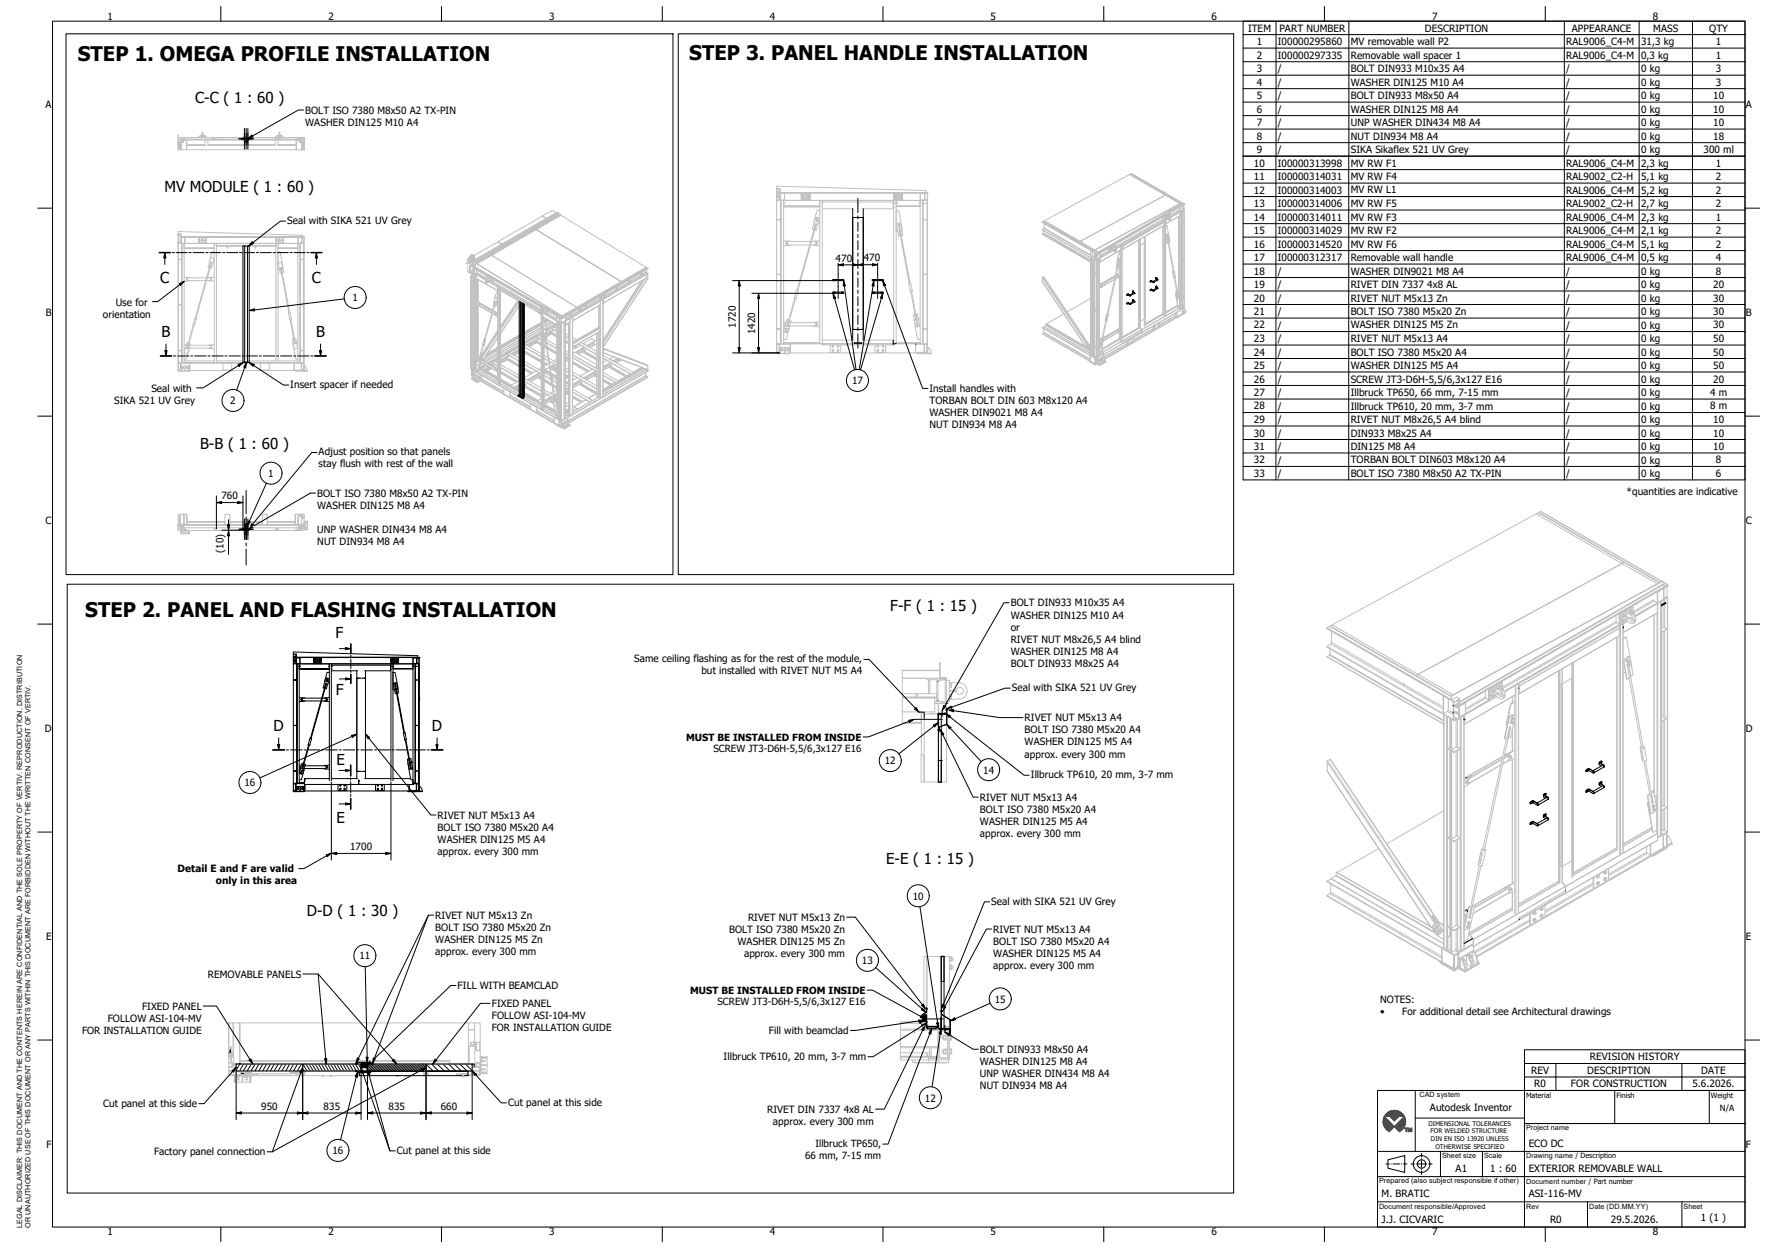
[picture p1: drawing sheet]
<svg xmlns="http://www.w3.org/2000/svg" width="841mm" height="594mm" viewBox="0 0 841 594" stroke-linecap="round" stroke-linejoin="round" font-family="sans-serif">
<defs><g id="words">
<g font-size="9.6">
<text x="37" y="29">STEP 1. OMEGA PROFILE INSTALLATION</text>
<text x="328" y="29">STEP 3. PANEL HANDLE INSTALLATION</text>
<text x="41" y="293">STEP 2. PANEL AND FLASHING INSTALLATION</text>
</g>
<g font-size="7.2">
<text x="93" y="49">C-C ( 1 : 60 )</text>
<text x="78" y="91">MV MODULE ( 1 : 60 )</text>
<text x="76" y="135">C</text>
<text x="149" y="135">C</text>
<text x="77" y="160">B</text>
<text x="150" y="160">B</text>
<text x="95" y="214">B-B ( 1 : 60 )</text>
<text x="424" y="291">F-F ( 1 : 15 )</text>
<text x="160" y="304">F</text>
<text x="160" y="331">F</text>
<text x="130" y="348">D</text>
<text x="206" y="348">D</text>
<text x="160" y="364">E</text>
<text x="160" y="392">E</text>
<text x="422" y="411">E-E ( 1 : 15 )</text>
<text x="146" y="436">D-D ( 1 : 30 )</text>
</g>
<g font-size="4.8">
<text x="51" y="10">1</text>
<text x="156" y="10">2</text>
<text x="261" y="10">3</text>
<text x="367" y="10">4</text>
<text x="472" y="10">5</text>
<text x="577" y="10">6</text>
<text x="682" y="10">7</text>
<text x="787" y="10">8</text>
<text x="594" y="15">ITEM</text>
<text x="609" y="15">PART NUMBER</text>
<text x="679" y="15">DESCRIPTION</text>
<text x="749" y="15">APPEARANCE</text>
<text x="787" y="15">MASS</text>
<text x="814" y="15">QTY</text>
<text x="599" y="21">1</text>
<text x="609" y="21">I00000295860</text>
<text x="643" y="22">MV removable wall P2</text>
<text x="746" y="21">RAL9006_C4-M</text>
<text x="781" y="22">31,3 kg</text>
<text x="817" y="21">1</text>
<text x="599" y="28">2</text>
<text x="609" y="28">I00000297335</text>
<text x="643" y="28">Removable wall spacer 1</text>
<text x="746" y="28">RAL9006_C4-M</text>
<text x="781" y="28">0,3 kg</text>
<text x="817" y="28">1</text>
<text x="599" y="34">3</text>
<text x="609" y="34">/</text>
<text x="643" y="34">BOLT DIN933 M10x35 A4</text>
<text x="746" y="34">/</text>
<text x="781" y="34">0 kg</text>
<text x="817" y="34">3</text>
<text x="599" y="41">4</text>
<text x="609" y="41">/</text>
<text x="643" y="41">WASHER DIN125 M10 A4</text>
<text x="746" y="41">/</text>
<text x="781" y="41">0 kg</text>
<text x="817" y="41">3</text>
<text x="599" y="47">5</text>
<text x="609" y="47">/</text>
<text x="643" y="47">BOLT DIN933 M8x50 A4</text>
<text x="746" y="47">/</text>
<text x="781" y="47">0 kg</text>
<text x="816" y="47">10</text>
<text x="22" y="51">A</text>
<text x="599" y="54">6</text>
<text x="609" y="54">/</text>
<text x="643" y="54">WASHER DIN125 M8 A4</text>
<text x="746" y="54">/</text>
<text x="781" y="54">0 kg</text>
<text x="816" y="54">10</text>
<text x="831" y="51">A</text>
<text x="145" y="54">BOLT ISO 7380 M8x50 A2 TX-PIN</text>
<text x="145" y="60">WASHER DIN125 M10 A4</text>
<text x="599" y="60">7</text>
<text x="609" y="60">/</text>
<text x="643" y="60">UNP WASHER DIN434 M8 A4</text>
<text x="746" y="60">/</text>
<text x="781" y="60">0 kg</text>
<text x="816" y="60">10</text>
<text x="599" y="66">8</text>
<text x="609" y="67">/</text>
<text x="643" y="66">NUT DIN934 M8 A4</text>
<text x="746" y="67">/</text>
<text x="781" y="67">0 kg</text>
<text x="816" y="66">18</text>
<text x="599" y="73">9</text>
<text x="609" y="73">/</text>
<text x="643" y="73">SIKA Sikaflex 521 UV Grey</text>
<text x="746" y="73">/</text>
<text x="781" y="73">0 kg</text>
<text x="811" y="73">300 ml</text>
<text x="597" y="79">10</text>
<text x="609" y="79">I00000313998</text>
<text x="643" y="79">MV RW F1</text>
<text x="746" y="79">RAL9006_C4-M</text>
<text x="781" y="79">2,3 kg</text>
<text x="817" y="79">1</text>
<text x="597" y="86">11</text>
<text x="609" y="86">I00000314031</text>
<text x="643" y="86">MV RW F4</text>
<text x="746" y="86">RAL9002_C2-H</text>
<text x="781" y="86">5,1 kg</text>
<text x="817" y="86">2</text>
<text x="597" y="92">12</text>
<text x="609" y="92">I00000314003</text>
<text x="643" y="92">MV RW L1</text>
<text x="746" y="92">RAL9006_C4-M</text>
<text x="781" y="92">5,2 kg</text>
<text x="817" y="92">2</text>
<text x="597" y="99">13</text>
<text x="609" y="99">I00000314006</text>
<text x="643" y="99">MV RW F5</text>
<text x="746" y="99">RAL9002_C2-H</text>
<text x="781" y="99">2,7 kg</text>
<text x="817" y="99">2</text>
<text x="137" y="107">Seal with SIKA 521 UV Grey</text>
<text x="597" y="105">14</text>
<text x="609" y="105">I00000314011</text>
<text x="643" y="105">MV RW F3</text>
<text x="746" y="105">RAL9006_C4-M</text>
<text x="781" y="105">2,3 kg</text>
<text x="817" y="105">1</text>
<text x="597" y="111">15</text>
<text x="609" y="111">I00000314029</text>
<text x="643" y="111">MV RW F2</text>
<text x="746" y="111">RAL9006_C4-M</text>
<text x="781" y="111">2,1 kg</text>
<text x="817" y="111">2</text>
<text x="597" y="118">16</text>
<text x="609" y="118">I00000314520</text>
<text x="643" y="118">MV RW F6</text>
<text x="746" y="118">RAL9006_C4-M</text>
<text x="781" y="118">5,1 kg</text>
<text x="817" y="118">2</text>
<text x="398" y="124">470</text>
<text x="411" y="124">470</text>
<text x="597" y="124">17</text>
<text x="609" y="124">I00000312317</text>
<text x="643" y="124">Removable wall handle</text>
<text x="746" y="124">RAL9006_C4-M</text>
<text x="781" y="124">0,5 kg</text>
<text x="817" y="124">4</text>
<text x="597" y="131">18</text>
<text x="609" y="131">/</text>
<text x="643" y="131">WASHER DIN9021 M8 A4</text>
<text x="746" y="131">/</text>
<text x="781" y="131">0 kg</text>
<text x="817" y="131">8</text>
<text x="597" y="137">19</text>
<text x="609" y="137">/</text>
<text x="643" y="137">RIVET DIN 7337</text>
<text x="680" y="137">4x8 AL</text>
<text x="746" y="137">/</text>
<text x="781" y="137">0 kg</text>
<text x="816" y="137">20</text>
<text x="168" y="143">1</text>
<text x="597" y="144">20</text>
<text x="609" y="144">/</text>
<text x="643" y="144">RIVET NUT M5x13 Zn</text>
<text x="746" y="144">/</text>
<text x="781" y="144">0 kg</text>
<text x="816" y="144">30</text>
<text x="55" y="145">Use for</text>
<text x="597" y="150">21</text>
<text x="643" y="150">BOLT ISO 7380 M5x20 Zn</text>
<text x="816" y="150">30</text>
<text x="22" y="150">B</text>
<text x="49" y="151">orientation</text>
<text x="609" y="150">/</text>
<text x="746" y="150">/</text>
<text x="781" y="150">0 kg</text>
<text x="831" y="150">B</text>
<text x="350" y="156" transform="rotate(-90 350 156)">1720</text>
<text x="360" y="159" transform="rotate(-90 360 159)">1420</text>
<text x="597" y="156">22</text>
<text x="609" y="156">/</text>
<text x="643" y="156">WASHER DIN125 M5 Zn</text>
<text x="746" y="156">/</text>
<text x="781" y="156">0 kg</text>
<text x="816" y="156">30</text>
<text x="597" y="163">23</text>
<text x="609" y="163">/</text>
<text x="643" y="163">RIVET NUT M5x13 A4</text>
<text x="746" y="163">/</text>
<text x="781" y="163">0 kg</text>
<text x="816" y="163">50</text>
<text x="597" y="169">24</text>
<text x="609" y="169">/</text>
<text x="643" y="169">BOLT ISO 7380 M5x20 A4</text>
<text x="746" y="169">/</text>
<text x="781" y="169">0 kg</text>
<text x="816" y="169">50</text>
<text x="597" y="176">25</text>
<text x="609" y="176">/</text>
<text x="643" y="176">WASHER DIN125 M5 A4</text>
<text x="746" y="176">/</text>
<text x="781" y="176">0 kg</text>
<text x="816" y="176">50</text>
<text x="138" y="185">Insert spacer if needed</text>
<text x="406" y="183">17</text>
<text x="597" y="182">26</text>
<text x="609" y="182">/</text>
<text x="643" y="182">SCREW JT3-D6H-5,5/6,3x127 E16</text>
<text x="746" y="182">/</text>
<text x="781" y="182">0 kg</text>
<text x="816" y="182">20</text>
<text x="72" y="186">Seal with</text>
<text x="443" y="187">Install handles with</text>
<text x="597" y="189">27</text>
<text x="609" y="189">/</text>
<text x="643" y="189">Illbruck TP650, 66 mm, 7-15 mm</text>
<text x="746" y="189">/</text>
<text x="781" y="189">0 kg</text>
<text x="814" y="189">4 m</text>
<text x="54" y="192">SIKA 521 UV Grey</text>
<text x="110" y="192">2</text>
<text x="443" y="192">TORBAN BOLT DIN 603 M8x120 A4</text>
<text x="597" y="195">28</text>
<text x="609" y="195">/</text>
<text x="643" y="195">Illbruck TP610, 20 mm, 3-7 mm</text>
<text x="746" y="195">/</text>
<text x="781" y="195">0 kg</text>
<text x="814" y="195">8 m</text>
<text x="443" y="198">WASHER DIN9021 M8 A4</text>
<text x="443" y="204">NUT DIN934 M8 A4</text>
<text x="597" y="201">29</text>
<text x="609" y="201">/</text>
<text x="643" y="201">RIVET NUT M8x26,5 A4 blind</text>
<text x="746" y="201">/</text>
<text x="781" y="201">0 kg</text>
<text x="816" y="201">10</text>
<text x="597" y="208">30</text>
<text x="609" y="208">/</text>
<text x="643" y="208">DIN933 M8x25 A4</text>
<text x="746" y="208">/</text>
<text x="781" y="208">0 kg</text>
<text x="816" y="208">10</text>
<text x="597" y="214">31</text>
<text x="609" y="214">/</text>
<text x="643" y="214">DIN125 M8 A4</text>
<text x="746" y="214">/</text>
<text x="781" y="214">0 kg</text>
<text x="816" y="214">10</text>
<text x="152" y="217">Adjust position so that panels</text>
<text x="597" y="221">32</text>
<text x="609" y="221">/</text>
<text x="643" y="221">TORBAN BOLT DIN603 M8x120 A4</text>
<text x="746" y="221">/</text>
<text x="781" y="221">0 kg</text>
<text x="817" y="221">8</text>
<text x="128" y="227">1</text>
<text x="152" y="223">stay flush with rest of the wall</text>
<text x="597" y="227">33</text>
<text x="609" y="227">/</text>
<text x="643" y="227">BOLT ISO 7380 M8x50 A2 TX-PIN</text>
<text x="746" y="227">/</text>
<text x="781" y="227">0 kg</text>
<text x="817" y="227">6</text>
<text x="105" y="238">760</text>
<text x="151" y="237">BOLT ISO 7380 M8x50 A2 TX-PIN</text>
<text x="775" y="236">*quantities are indicative</text>
<text x="151" y="242">WASHER DIN125 M8 A4</text>
<text x="22" y="249">C</text>
<text x="831" y="249">C</text>
<text x="151" y="254">UNP WASHER DIN434 M8 A4</text>
<text x="106" y="263" transform="rotate(-90 106 263)">(10)</text>
<text x="151" y="260">NUT DIN934 M8 A4</text>
<text x="481" y="289">BOLT DIN933 M10x35 A4</text>
<text x="481" y="294">WASHER DIN125 M10 A4</text>
<text x="481" y="300">or</text>
<text x="481" y="306">RIVET NUT M8x26,5 A4 blind</text>
<text x="481" y="312">WASHER DIN125 M8 A4</text>
<text x="302" y="315">Same ceiling flashing as for the rest of the module,</text>
<text x="481" y="317">BOLT DIN933 M8x25 A4</text>
<text x="334" y="321">but installed with RIVET NUT M5 A4</text>
<text x="482" y="329">Seal with SIKA 521 UV Grey</text>
<text x="488" y="343">RIVET NUT M5x13 A4</text>
<text x="21" y="348">D</text>
<text x="488" y="349">BOLT ISO 7380 M5x20 A4</text>
<text x="831" y="348">D</text>
<text x="488" y="355">WASHER DIN125 M5 A4</text>
<text x="421" y="364">12</text>
<text x="488" y="361">approx. every 300 mm</text>
<text x="468" y="368">14</text>
<text x="491" y="370">Illbruck TP610, 20 mm, 3-7 mm</text>
<text x="116" y="374">16</text>
<text x="467" y="381">RIVET NUT M5x13 A4</text>
<text x="208" y="390">RIVET NUT M5x13 A4</text>
<text x="467" y="387">BOLT ISO 7380 M5x20 A4</text>
<text x="208" y="395">BOLT ISO 7380 M5x20 A4</text>
<text x="467" y="393">WASHER DIN125 M5 A4</text>
<text x="208" y="401">WASHER DIN125 M5 A4</text>
<text x="467" y="398">approx. every 300 mm</text>
<text x="167" y="405">1700</text>
<text x="208" y="407">approx. every 300 mm</text>
<text x="85" y="415">Detail E and F are valid</text>
<text x="103" y="421">only in this area</text>
<text x="435" y="428">10</text>
<text x="472" y="431">Seal with SIKA 521 UV Grey</text>
<text x="207" y="437">RIVET NUT M5x13 Zn</text>
<text x="207" y="443">BOLT ISO 7380 M5x20 Zn</text>
<text x="356" y="438">RIVET NUT M5x13 Zn</text>
<text x="22" y="447">E</text>
<text x="207" y="449">WASHER DIN125 M5 Zn</text>
<text x="347" y="444">BOLT ISO 7380 M5x20 Zn</text>
<text x="351" y="450">WASHER DIN125 M5 Zn</text>
<text x="473" y="444">RIVET NUT M5x13 A4</text>
<text x="473" y="450">BOLT ISO 7380 M5x20 A4</text>
<text x="831" y="447">E</text>
<text x="207" y="455">approx. every 300 mm</text>
<text x="354" y="456">approx. every 300 mm</text>
<text x="473" y="456">WASHER DIN125 M5 A4</text>
<text x="171" y="457">11</text>
<text x="410" y="459">13</text>
<text x="473" y="461">approx. every 300 mm</text>
<text x="99" y="465">REMOVABLE PANELS</text>
<text x="218" y="471">FILL WITH BEAMCLAD</text>
<text x="234" y="479">FIXED PANEL</text>
<text x="474" y="477">15</text>
<text x="657" y="478">NOTES:</text>
<text x="68" y="481">FIXED PANEL</text>
<text x="234" y="485">FOLLOW ASI-104-MV</text>
<text x="657" y="483">•</text>
<text x="668" y="483">For additional detail see Architectural drawings</text>
<text x="51" y="486">FOLLOW ASI-104-MV</text>
<text x="366" y="492">Fill with beamclad</text>
<text x="467" y="501">BOLT DIN933 M8x50 A4</text>
<text x="345" y="504">Illbruck TP610, 20 mm, 3-7 mm</text>
<text x="467" y="507">WASHER DIN125 M8 A4</text>
<text x="757" y="505">REVISION HISTORY</text>
<text x="467" y="513">UNP WASHER DIN434 M8 A4</text>
<text x="729" y="511">REV</text>
<text x="756" y="511">DESCRIPTION</text>
<text x="810" y="511">DATE</text>
<text x="467" y="519">NUT DIN934 M8 A4</text>
<text x="731" y="518">R0</text>
<text x="748" y="518">FOR CONSTRUCTION</text>
<text x="806" y="518">5.6.2026.</text>
<text x="49" y="527">Cut panel at this side</text>
<text x="242" y="526">Cut panel at this side</text>
<text x="440" y="524">12</text>
<text x="124" y="528">950</text>
<text x="154" y="528">835</text>
<text x="185" y="528">835</text>
<text x="210" y="528">660</text>
<text x="365" y="530">RIVET DIN 7337</text>
<text x="402" y="530">4x8 AL</text>
<text x="681" y="529">Autodesk Inventor</text>
<text x="368" y="535">approx. every 300 mm</text>
<text x="22" y="546">F</text>
<text x="73" y="550">Factory panel connection</text>
<text x="158" y="549">16</text>
<text x="189" y="549">Cut panel at this side</text>
<text x="728" y="546">ECO DC</text>
<text x="831" y="546">F</text>
<text x="728" y="558">EXTERIOR REMOVABLE WALL</text>
<text x="693" y="558">A1</text>
<text x="710" y="558">1 : 60</text>
<text x="658" y="570">M. BRATIC</text>
<text x="728" y="570">ASI-116-MV</text>
<text x="810" y="581">1 (1 )</text>
<text x="51" y="588">1</text>
<text x="367" y="588">4</text>
<text x="472" y="588">5</text>
<text x="658" y="582">J.J. CICVARIC</text>
<text x="682" y="588">7</text>
<text x="738" y="582">R0</text>
<text x="767" y="582">29.5.2026.</text>
<text x="156" y="588">2</text>
<text x="261" y="588">3</text>
<text x="577" y="588">6</text>
<text x="787" y="588">8</text>
</g>
<g font-size="4.7">
<text x="327" y="353">MUST BE INSTALLED FROM INSIDE</text>
<text x="340" y="358">SCREW JT3-D6H-5,5/6,3x127 E16</text>
<text x="329" y="473">MUST BE INSTALLED FROM INSIDE</text>
<text x="342" y="479">SCREW JT3-D6H-5,5/6,3x127 E16</text>
<text x="234" y="491">FOR INSTALLATION GUIDE</text>
<text x="39" y="492">FOR INSTALLATION GUIDE</text>
<text x="388" y="546">Illbruck TP650,</text>
<text x="383" y="552">66 mm, 7-15 mm</text>
</g>
<text font-size="4.1" x="819" y="529">N/A</text>
<g font-size="3.4">
<text x="676" y="522">CAD system</text>
<text x="727" y="522">Material</text>
<text x="770" y="522">Finish</text>
<text x="815" y="522">Weight</text>
<text x="727" y="538">Project name</text>
<text x="687" y="551">Sheet size</text>
<text x="707" y="551">Scale</text>
<text x="727" y="551">Drawing name / Description</text>
<text x="657" y="563">Prepared (also subject responsible if other)</text>
<text x="727" y="563">Document number / Part number</text>
<text x="657" y="575">Document responsible/Approved</text>
<text x="727" y="575">Rev</text>
<text x="757" y="575">Date (DD.MM.YY)</text>
<text x="802" y="575">Sheet</text>
<text x="11" y="585" transform="rotate(-90 11 585)">LEGAL DISCLAIMER: THIS DOCUMENT AND THE CONTENTS HEREIN ARE CONFIDENTIAL AND THE SOLE PROPERTY OF VERTIV. REPRODUCTION, DISTRIBUTION</text>
<text x="14" y="585" transform="rotate(-90 14 585)">OR UNAUTHORIZED USE OF THIS DOCUMENT OR ANY PARTS WITHIN THIS DOCUMENT ARE FORBIDDEN WITHOUT THE WRITTEN CONSENT OF VERTIV.</text>
</g>
<g font-size="3">
<text x="680" y="536">DIMENSIONAL TOLERANCES</text>
<text x="681" y="540">FOR WELDED STRUCTURE</text>
<text x="681" y="543">DIN EN ISO 13920 UNLESS</text>
<text x="684" y="547">OTHERWISE SPECIFIED</text>
</g>
</g></defs>
<!-- layer: Hatch (ISO) -->
<g fill="none" stroke="#000" stroke-width=".48">
<path d="M226 496l1 1M227 499h.1M228 496h.1M110 508h.1M111 507h.1M112 510h.1M114 512h.1M114 507l-2 2M114 511h.1M116 507l-2 3M118 507l-2 3M120 507l-2 3"/>
<path d="M121 507l-1 3M122 511l1 1M123 507l-2 3M125 507l-2 3M127 507l-2 3M129 507l-2 3M131 507l-2 3M133 507l-2 3M134 507l-2 3M136 507l-2 3M138 507l-2 3M140 507l-2 3"/>
<path d="M142 507l-2 3M143 511h.1M144 507l-2 3M144 509l-1 1M144 509l1 1M144 507l2 3M145 510h.1M146 507l2 3M147 507l2 3M149 507l2 3M150 507l2 3M152 507l2 3"/>
<path d="M153 507l2 3M155 507l1 3M156 507l2 3M157 507l2 3M159 507l2 3M160 507l2 3M162 507l2 3M163 507l2 3M165 507l2 3M166 507l2 3M168 507l2 3M169 507l2 3"/>
<path d="M170 506v1M171 507l1 2M171 511h.1M172 508h.1M175 506h.1M175 510h.1M175 511h1M176 507h-1M178 507l-3 1M179 507l-4 2M180 507l-5 2M181 507l-5 3"/>
<path d="M183 507l-6 3M184 507l-6 3M185 507l-6 3M186 507l-5 3M188 507l-6 3M189 507l-6 3M190 507l-6 3M192 507l-6 3M193 507l-6 3M194 507l-6 3M195 507l-5 3M197 507l-6 3"/>
<path d="M197 510l6-3 3 3M198 507l-6 3M199 507l-6 3M200 507l-5 3M202 507l-6 3M202 510h.1M203 509l1 1M203 509l-1 1M203 509l-2 1M203 508l-3 2M203 507l-5 3M206 507l3 3"/>
<path d="M208 507l4 3M211 507l3 3M214 507l3 3M216 507l4 3M217 511l1 1M219 507l3 3M222 507l3 3M223 511h.1M224 507h1M225 510h.1M225 511h.1M228 506h.1"/>
<path d="M228 509l1 1M229 506v1"/>
</g>
<!-- layer: siva -->
<g fill="none" stroke="#c0c0c0" stroke-width=".48">
<path d="M85 67h.1M85 67v4M85 68h.1M85 68h1M85 67l1 1M85 67v-2v2M85 65v-1v1h1v1M85 67h31M85 66h1M86 68v3M86 68h.1M86 68h-1v3h1"/>
<path d="M86 68v3v-3M86 66l1-1v2M86 66v2h1v-1M86 71h.1M86 71h3v-4v4M87 66h.1M87 65v1M87 66h1M88 66h.1M88 66l-2-1v6M88 65l14 1zM88 66h14z"/>
<path d="M88 66h14M89 67v4zM89 71h52M89 67v2h9v-2M89 69h9zM89 69h9M95 65h3M95 65h.1M96 65h.1M96 64l-1 1M97 65h.1M97 65v-1l1 1"/>
<path d="M97 65v-2h-1l1 2M99 67v2h32v-2M99 69h32h-32M101 66h1zM102 66h.1M102 65h1M102 66h1M102 65v1M103 65v1M103 66h-1M103 65l28 1zM103 66h28z"/>
<path d="M103 66h13h-13h13M131 66h-12h12h-13M131 65h1M132 65l-1 1M132 66h.1M132 65v1M132 66h-1M132 67v2h9v-2M132 69h9M132 66h1zM132 65l10 1zM132 66h10z"/>
<path d="M132 66h10M133 64l-1 1M133 65h.1M133 65v-2v2M133 65l1-1 1 1M133 65h1M135 65h-4v1h1M141 67v4h3M141 67v4M142 66h-10M142 65h2v6M142 66h.1"/>
<path d="M142 65v1M142 66h1M143 66h.1M143 65v1M143 66h1M143 66v-1v2M143 66l1 2h-1v-1M144 71h.1M144 68v3zM144 68h.1M144 68v3M144 68h1"/>
<path d="M144 66l1-1v2M144 66l1 1M144 67h-26M145 65h-1v1M145 68h-1v3h1M145 67l-1 1M145 67h.1M145 68v3M145 68h.1M145 66v5M145 68v3zM145 66h.1"/>
<path d="M145 66v3M145 67v1M145 66v5zM370 90v-1l71 2v1M370 91h1v3h-1M370 90h2v5h-2h1v-5zM370 90v5M370 95v69M370 92v1M370 92h.1M370 91l1 1zM370 94h1z"/>
<path d="M370 93h.1M372 92h2v3h-2zM372 95h19M372 92h69M372 95v69zM372 95h1M373 97h.1M373 95h17v3h-17zM373 98h17M373 99h17M373 95v69M373 92v3"/>
<path d="M382 92v3M382 92h4v3h-4zM382 94h1zM382 94l1 1zM382 92l1 1zM383 92h1v3h-1zM384 94h2zM385 94v1zM385 92v1zM386 92v3M390 97h.1M390 95v69"/>
<path d="M391 95h36M391 95h.1M392 97h.1M392 96h33v3h-14M392 96h.1M392 95v69h-21M392 99h15M425 99h.1M426 97h.1M426 95h-34v1M426 95l-1 2M426 95v69h-54"/>
<path d="M426 92v3M426 92h4v3h-4zM426 94h1zM426 92l1 1zM426 94l1 1zM427 95h.1M427 95h13M427 97h.1M427 95h11v3h-11zM427 98h11M427 95v69h12M427 92h1v3h-1z"/>
<path d="M428 94h2zM429 94v1zM429 92v1zM430 92v3M438 97h.1M438 95v69M438 92h2v3h-2zM438 92h.1M438 92v3M438 95h.1M439 95l1 69zM440 97h1z"/>
<path d="M440 92v3h2M440 92h2M440 95h.1M440 95h1M441 95h1M441 92v3M441 92h1v3h-1M441 92h-1M441 92h-69h69h-69h68M441 92h1M442 95v69zM442 95h.1"/>
<path d="M442 92h-1M442 92h.1M442 92v3M538 83l17 10M538 83l-41 22 17 10-17-10M538 83h.1M538 83h1l24 13M538 83l24 14M555 93l-41 22-17-10M555 93l-41 22 7 4M555 93h.1M562 99l1-1v2l-1 1z"/>
<path d="M562 98h.1M562 97l-7-4 7 4M563 96v1M563 97l-40 23 40-23M563 97h1M563 97h1zM563 98l-1 1v2v-3M563 98h.1M563 98l-40 23M563 100h.1M563 97l-40 24 40-24M564 100h.1"/>
<path d="M564 97v2l-1 1M564 97l-1 1v2h1M564 100h-1M564 97l-1 1v2M564 97h.1M564 100v46h-1M564 100v46M85 116h.1M85 111h.1M85 110l59 2v1h-58h58M85 111h1v5M85 115h1v-3h-1v3"/>
<path d="M85 110h.1M85 110v6M85 116h3v57M85 116v57M85 111v1M85 111h1M86 112v3l-1 1M86 113h2v3h-2zM86 113h58M86 116h16M87 116v57zM88 116h14v2h-14z"/>
<path d="M88 118h14zM88 118h14M88 113v3M88 116h.1M95 113h3v3h-3zM95 113v3M96 114h-1h1M96 114h.1M96 113h1v2h-1zM97 114h1h-1M98 113v3M102 120h-1l-1 4"/>
<path d="M102 116v57M102 116h.1M102 116h42M103 116h.1M103 116h28v1h-28zM103 117h28M103 116v57M108 117v1M122 117v1M131 116v57M131 113h4v3h-4zM131 113v3"/>
<path d="M132 116h.1M132 116h10v2h-10zM132 118h10zM132 118h10M132 116v57M133 114h-1h1M133 114h.1M133 113v2zM134 114h-1h2h-1M135 113v3M142 116v57M142 113h2v3h-2z"/>
<path d="M142 116h.1M142 113h.1M142 113v3M143 116v57zM144 116h1M144 116h.1M144 113v3M144 113h1v3h-1M144 113h.1M144 113h1M145 116v57zM145 116h.1"/>
<path d="M145 113h-1M145 113h.1M145 113h-1v3M145 113v3M237 115h.1M239 116l-13 8M239 116h.1M239 116l-2-1-11 7M255 109l-21 12v1M255 109h.1M255 109l3 2M258 111l38 23"/>
<path d="M258 111h.1M258 103l-21 12M258 103l2 1-21 12-2-1M258 103h.1M260 104h1M260 104h.1M265 101l-5 3h1M265 101l-2-1-5 3 2 1M266 101l-41 24 41-24 1 1M266 102l-40 23 40-23M267 102h.1M267 103l-12 6 41 25"/>
<path d="M372 104h-2l2 1M373 115h2v2h-2M374 116h1zM374 116h.1M375 116h-1M375 115h1M375 115v2zM375 116v1M375 115h.1M375 115v2M375 117h11M375 115h11"/>
<path d="M376 117h-1M386 117h3M386 115h3M387 117h2M389 115v2M389 115h.1M389 105h.1M389 106h.1M389 115h-2M389 116h.1M389 105v1M389 104v1"/>
<path d="M389 104h.1M390 104l-1 1M390 106h.1M390 104l-1 6-1-1v-3v3h-1l1-5h2M390 100h-1l-1 6M390 115h-1v2h1M428 107h.1M428 108h1zM428 108h1M428 108h.1M428 110h.1M428 106h-1"/>
<path d="M429 108h.1M429 106l1 6h-1v-3h-1l1 3h-1l-1-6M429 110h.1M430 110l-2-10h-1v10h1M440 105h2M440 104h2M496 106l25 14M496 111l23 14zM496 106l26 14h1M496 106l26 14M496 109l26 15M497 110v1h-1"/>
<path d="M497 105h.1M497 109l-1 1 26 14v5M497 109l22 13M497 109h.1M497 106v3M497 109l15 8M512 117l7 4M512 117h.1M514 115l7 4M514 115h.1M519 119v4zM520 120v2l1 1"/>
<path d="M521 119l-24-14-1 1 25 14M521 120h.1M521 119v1zM521 119l42-23zM523 120v4M523 120l-1-1-1 1M528 119v1M528 118v1M528 119l-4 3M528 120h.1M528 120l-4 2M529 118v2l-1-2"/>
<path d="M529 120l-5 3M529 120l-6 3M529 119l1-1v1M529 119v1M529 120h.1M529 118h.1M529 119h.1M529 118h1l-1 1M530 119l-1 1M530 119h.1M530 118h-1M530 119h-1"/>
<path d="M530 119l1 1v-1M530 118h1h-1M530 118h1M530 118v1M531 118h.1M531 117v1M531 118v1M531 119h.1M531 117h.1M531 116l-2 2M531 116l-2 2v2v-2M531 116h.1"/>
<path d="M531 118l1 1M531 119h1zM532 119l-1 1M533 119v1M534 119v4M534 117v2l-10 6v-2l5-3M534 119l-10 6M534 117v46M534 118h.1M534 117h.1M534 119h.1M534 117v45z"/>
<path d="M542 117h.1M543 117h.1M543 117v39l-9 5M543 114v42M545 116l-3 1M545 116h.1M545 115h.1M545 113v42M554 104v1M554 103v1M554 104l-23 13M554 108v41"/>
<path d="M554 105h.1M554 105l-23 13M554 108v42M554 106h.1M554 107h.1M554 103l1 2zM554 106v-1l-20 12M554 106l-20 11M554 106v44M554 107l-20 12M555 105h.1M555 105l-24 13 3-1"/>
<path d="M555 104l1-1v1M555 104v1M555 104v1zM555 105v45M555 107h.1M555 103h.1M555 108h1h-1M555 106h.1M555 112l1 4M555 112h.1M555 103v1M555 112l1-1z"/>
<path d="M555 104h.1M556 114l-1 1M556 104l1 1v-1M556 103h1h-1M556 103h1M556 103v1M556 112h.1M556 112v1M556 108l1 5M556 104l-1 1v46M556 113h.1M556 104h-1"/>
<path d="M556 114l3 16-3-14M556 111l1 4-1-1v2l-1-4M556 111h.1M556 104h1zM557 103h.1M557 102v1M557 104h.1M557 103v1M557 102l-1 1M557 102h.1M557 102l-2 1v2v-2M557 102l-2 1"/>
<path d="M557 103l6-3zM558 104l-1 1M561 103v36M561 100l-4 2M561 100l-4 3 1 1M561 100l1 1-5 2M562 103v43M562 101v2l-7 4v-2v2M562 103l-7 4M562 101l1-1v47h-1zM563 100v47M563 100v47z"/>
<path d="M563 101h1zM563 106h.1M563 100v6M563 106v17M563 106h1l-1 1 1-1M564 101h-1M85 124h2M85 123h2M88 132h1v2h-1M89 132h1M89 132h.1M89 133v1"/>
<path d="M89 132v2M89 132v2zM89 134h9M89 132h9M90 134h-1M98 134h3M99 132h2M100 134h1M100 124h.1M100 123h2l-1 5h-1v-3v2h-1zM101 132v2M101 132h-1"/>
<path d="M101 125h1M102 132h-1v2h1M134 128h.1M134 125h-1v5h1v-3v3h1l-1-5M135 128l-2-8h-1v8h1M143 124h2M143 123h2M222 133h.1M222 125h1h-1l1 1M223 127v2l1 1M223 124v1M223 125h.1"/>
<path d="M223 124h.1M223 123v1M223 123v2v-1M223 123l-1 1h1M223 123h.1M224 125h.1M223 124l1-1v1M223 124v1zM223 125h1M223 123h1M224 126h.1M224 124v1"/>
<path d="M224 123l-1 1M224 126v1M224 123h.1M224 123l-1 1 1-1M224 122l-1 1M224 123v2zM224 122l-1 1zM224 123v1M224 122h.1M224 124h.1M224 125v-1v1M224 122v1"/>
<path d="M224 125l2-1zM224 123v2M224 125l2-1-2 1M224 127v2M224 122v1zM224 124h1zM224 123v1zM224 122h1zM224 122h2v2l-2 1zM225 122h.1M225 122l-1 1M225 122h-1"/>
<path d="M225 131h-1M225 131v45h-1v-44v44M225 121v1M225 130h.1M225 131l-1 1M225 129h.1M225 129l1 1M225 126h.1M225 121h.1M225 130v1M225 130h-1M225 130v46"/>
<path d="M225 126l1 1v3M225 124h.1M225 124h-1M225 126l-1 1v3v-3v3l1-1M225 121l-1 1M225 127h1v2M225 127h-1v2h1M225 127h-1M225 126l-1 1M225 136h1zM225 126v1M225 123v1"/>
<path d="M225 123h.1M225 122v1M225 122v1zM225 122l1 2M225 124l-1 1M225 125l42 25zM225 125l1 1v1l41 24v-1M225 135l1 1M225 122v2M225 123v1zM225 122h1M225 135v1"/>
<path d="M225 124h1M225 122h1zM225 125h.1M225 130v5M225 136v17M226 124h.1M226 124h-1M226 122h.1M226 123v1M226 122v1M226 122v2M226 123h.1"/>
<path d="M226 127h-1v2h1M226 130v5M226 136v17M226 130h.1M226 124v-1a1.1 1.1 0 0 0-2-1 1 1 0 0 0 0 2v1l1-1-1 1M226 124l-2 1M226 123v-1h-1l-1 1M226 123v1l-2 1v-2M226 130v-2l1 1v2M226 128h1v3M226 128v-1l41 24zM226 128l41 23"/>
<path d="M226 126h-1v-1l-2 2M226 123v1zM226 128l40 23zM226 128h.1M226 130l5 3M226 130l1 1M226 126v4M226 128l40 23M226 130v47zM226 130l1 1v46h-1zM226 130v47M226 127h.1"/>
<path d="M226 126h.1M227 128h.1M227 132l10 6M227 129v2M227 126l7-4 41 24M227 128v1M227 133v11M228 133v11M228 130l4 2M228 130l-1 1 4 2M228 130l4 3M231 134l1 1"/>
<path d="M231 134h1zM231 133l-4-2v1l10 6v-1v1M231 133h1M232 132v-1l2 2M232 131l2 2v2M232 132v1M232 133l-1 1M232 131l2 2M232 131h.1M232 134h.1M232 133v1M232 132l1 1h-1l1-1v1"/>
<path d="M232 134h2M232 134h1M233 134h1M233 134l1 1M233 134l-1 1v-1M233 132v1M234 121v1M234 133v2M234 135l3 2v46l-11-6 40 23M234 135l23 13-19-11v1l19 11M234 135l3 2M234 122l-7 3 40-23 41 25-12 7"/>
<path d="M234 135h.1M234 122h.1M234 135l23 13M235 134l22 14v1M235 134l-1 1M235 134h.1M235 133v1M235 134l23 13M236 139l1 1M237 138h.1M237 140l-1-1v4M237 137h1v46h-1z"/>
<path d="M237 137h.1M238 138l19 11M238 138v45v-45M238 138v45M288 140v2zM293 132h.1M293 137v1h1M293 138l-5 3M294 138l-6 3M294 137h.1M294 136v2zM296 134h.1"/>
<path d="M296 134l-41-25-21 13 41 24M296 134l-21 12v1v-1M299 134v1M299 133v1M299 134l-5 3M299 135h1M299 135l-5 3M300 134h.1M300 133h.1M300 133v1M300 133v2v-2M305 130v1h1v-1v1l2-1"/>
<path d="M305 131l-5 3M305 130h.1M305 131h.1M305 130l1 1M305 130h1M305 130v1M306 131h.1M306 134l-19 28M306 131l-18 11M307 133l-20 30M307 133l-20 11v-2M307 133l-20 11"/>
<path d="M308 127l-12 7M308 129v1M308 129h.1M308 129l-2 1M308 130h.1M308 130l-2 1M308 128l-12 6M308 131h.1M308 128l-41 24M308 130l-41 24h-1M308 130l-41 24M308 133l-21 32"/>
<path d="M308 131l-21 32v2l21-32M308 131v-1l-21 12M308 131l-1 2M308 131v2M309 128l-42 24M370 131h2zM379 138h1l-1 4h-1zM380 138l9-31-9 31M433 135h1v4h-1zM433 135l-5-26 5 26M434 139l2 14M434 139l3 14"/>
<path d="M440 131h2M496 134h.1M496 134l21 31 1-1M496 134l22 32M496 132v2M496 132l22 32M497 132h-1M497 132l21 32-1-1M497 132h.1M497 132l21 32M497 132l22 32M519 124l-22-13 22 13"/>
<path d="M519 125h.1M519 123l1 46zM520 123v46M520 123v47zM520 122h.1M520 122l-1 1M520 122l1 1M521 130v17h-1l1 1-1-1M521 129v-5v5l-1 1h1h-1M521 130h.1M521 124v46zM521 130h1z"/>
<path d="M521 130v18M521 124v6l1-1M521 120l1 4zM522 121l1 1v2l-1-1zM522 121h.1M522 124h.1M522 121l1 1v2M522 122v1zM522 129h.1M522 124v5M522 130v17M522 121v1"/>
<path d="M522 129l1 1h-1M522 120h.1M522 120v1M522 122h.1M523 121h1h-1M523 120l40-23-40 23M523 121l40-23zM523 124h.1M523 130h-1M523 123v46v1zM524 124h.1M524 123h.1"/>
<path d="M524 123l-1 46M524 125h.1M524 121v2M524 121h.1M524 121v2h-1M524 120h.1M524 136h.1M524 136v1M524 135l7-4zM524 135h.1M524 136v1zM524 135v2"/>
<path d="M524 137h.1M524 135v1M525 135l-1 1M525 135h.1M525 135h-1M531 133l-7 4M531 132l-7 4M531 132l1-1v1M532 131h.1M532 128h.1M532 131h-1M532 132h.1"/>
<path d="M532 123v5zM532 132l-1 1M533 131v-1l-1 1 1 1M533 131h.1M533 123h1zM533 123h-1M533 125h.1M533 121l-1 4M533 130l-1 1M533 130h.1M533 124h.1M533 125l-6 25 5-22"/>
<path d="M533 125l-1 3M533 123h.1M533 121l1-1-1 1-1 4M533 124v1M533 126v4M533 132v24M533 123v1M533 132h-1M533 123h1M534 123l-2 4 1-2M534 123h.1M534 124l-1 1"/>
<path d="M534 123v39M559 130v2zM559 129v1v-1M559 131v1M559 132l1 7 1 1M559 129v3l-1-2M560 132l1 8M560 139l1 3M561 138v2M561 138h.1M561 138l1 4M561 139h.1"/>
<path d="M563 123h.1M563 123v1M563 124v17M563 123l1 1h-1M564 124h-1M85 145h2M92 155l-3 11M93 151h1l-1 4-1-1zM93 151l7-26-7 26M137 149h1l1 3h-1zM138 149l-4-22 4 22M138 152l2 12-2-12"/>
<path d="M143 145h2M225 153h1M225 153h.1M225 154v17M226 154v17M226 154l-1-1 1 1M227 144h1M227 144l2 1M227 144v1l1 1M227 145v25M228 145v25M228 144l1 1"/>
<path d="M228 144v2M228 146h.1M228 145v1M228 146l6 3M228 145l6 3M228 144v1M228 144l7 4M228 144h.1M229 144l6 4zM229 145h.1M235 149l1 1M236 149h1"/>
<path d="M236 148v1M236 141h.1M236 144l-5 18 5-17M236 142l-1 3 1-1M236 142h1zM236 144v1M236 150h.1M236 149h.1M236 149v1M236 149l-1-1 1 1v1M237 149h.1M237 149l-2-1 2 1"/>
<path d="M237 142v1M237 144h.1M237 142h.1M237 143l-1 3v-1M237 143l-1 3M237 158l-8 12M237 149h-1v1l1 1M237 159l-8 11M237 157l-8 13M247 143l-9 13M247 143l-9 14M247 160l-9 5"/>
<path d="M247 145l-9 14M247 144l-9 13M250 159l8-4-8 4M251 158h-1h1M251 158h.1M252 157h.1M252 157l6-3-7 4M257 160h1zM257 149l1 1M257 149h.1M258 147v-1l2 2M258 146l2 2v2"/>
<path d="M258 147l-1 1M258 147v1M258 153v1M258 149h.1M258 146l2 2M258 157l-8 5M258 159l-8 5M258 158l-8 5M258 154l-8 5M258 150v45M258 148v1M258 148l-1 1"/>
<path d="M258 147v1l1-1v1M258 149h2M258 149h1M258 148l2 1M258 151l7 4M259 152v7M259 151v44v-35M259 149h1M259 149l1 1M259 157h1zM259 156h.1M259 157v4"/>
<path d="M259 156v1M259 149l-1 1-1-1M259 147v1M259 151v1M259 159h1M259 159l3 19-2-17M259 153l1-1-1 1M259 152l1 8-1-7M260 157h-1M260 148v2M260 150l6 4M260 150h.1"/>
<path d="M260 150l5 3v-2M260 160h.1M261 152l-2 1M261 149l-1 1M261 149l4 3M261 149h.1M261 148v1M261 152l-1 2M262 158v1M262 158l3 2M262 153l-2 2M263 159l-3 1 3-1"/>
<path d="M263 159h.1M263 159l2 1-2-1M263 156l1 1-4 2 4-2-4 2M263 156l2 2-1-1-4 2M263 154l-3 2M264 154l-4 3M265 154l-5 3 5-3M265 156h-1h1M265 156h.1M265 155v-2v2l-7-4v-2v46M265 155h.1M265 154h.1"/>
<path d="M265 153v46M265 155l-5 3M265 151v2h1v-2h-1h1M265 153h1v47l-1-1zM265 151h.1M266 153v47zM266 151l1 1M266 151v3M266 153l1 1M266 151h.1M267 154v5M267 160v17"/>
<path d="M267 151h-1M267 151h.1M267 153v1M267 151v2M267 154h.1M267 153h-1M267 151v1M267 151l-1 2M267 159h-1M267 159h.1M267 152h.1M267 154v46v-46l2-1v47"/>
<path d="M267 151l41-24 1 1-42 24M267 152l42-24zM267 152v2zM267 151l8-4zM267 150v1l-41-24 41 24M269 153v46v1zM269 153v46M269 155h.1M269 154h.1M269 159l2 1M269 153l2-1v1l-2 2zM271 154v44v-44v44"/>
<path d="M271 150v1M271 150l-2 2M271 150h.1M271 153l-2 2M271 151l-2 1M271 152l2-1v46l-2 1zM271 151h1l-3 2v-2v2l-2 1v-2M272 150h.1M272 149v2zM273 153h.1M273 151v46M273 151l13-8v2l-13 8z"/>
<path d="M273 152h.1M275 147v-1l-8 4M275 147l21-13zM276 147v1M276 148l-4 2M276 147h.1M276 148v-1v1M276 148h.1M276 148l-4 3M279 146v1l-3 1M279 146l-3 1M279 145v1"/>
<path d="M279 147l-3 1M279 146h.1M279 145v2zM285 158v31M285 156h.1M285 156l-12 7 12-7h1l-13 8M285 145v11M286 158v32l-1-1M286 145v11M286 141v2l-7 4M286 142l-7 4M286 158l-13 7"/>
<path d="M286 158v-2l-13 8v1M286 145l-13 8v-2M286 143h1v46l-1 1zM286 141h.1M286 142h.1M286 141v1M286 141v2l1-2M287 144h.1M287 143v1M287 142v47M288 140v2M288 141l-1 1"/>
<path d="M288 141h.1M288 140h.1M288 142l-1 1M372 156h-2l2 1M373 153h1M374 155h.1M374 154v1zM374 154h.1M374 155l-1 1h1M374 157l1 1zM374 157v1M374 156l1 1z"/>
<path d="M374 157h.1M374 157l1 1M375 155l1-3h-1l-2 6h2M375 155h.1M375 154h.1M375 155l1-3 1 1-2 5M375 153h.1M376 154h.1M376 153h.1M376 156l-2 6h-1M376 155h13M376 155h.1"/>
<path d="M376 154h13M379 142l-4 13M387 155h2M389 154v1M389 155h.1M389 153l-2 1M389 154l1 1zM389 154h.1M390 153h-1v2l1 1M435 152l2 10h1M436 152h.1M436 153h.1"/>
<path d="M436 154h.1M436 153l1 1M437 154h.1M437 152h.1M437 153v1zM437 153l-1-3 1-1 1 6h-2l-1-5h1v3M437 153h-1M437 155h.1M437 154v1M437 152h1M440 157h2M440 156h2"/>
<path d="M496 159l26 14M496 156l26 15v-1M496 156l26 15M497 158l-1 1 26 14M497 158l22 13M497 158h.1M497 156v2M497 155l-1 1M497 155l1-1 19 11M497 155l22 13M507 149l-9 5M519 142l-11 6"/>
<path d="M521 148v17h-1h1h-1M521 148h.1M521 141h.1M521 147v1M521 148h1zM521 148v17M522 147l-1 1M522 147h.1M522 148v17M522 147h1l-1 1M523 147l-1 1M527 153l-2 8"/>
<path d="M527 152h.1M527 152h-1M527 150v2zM527 153l-2 10M527 150v3l1-3M527 150v1M527 150h1M531 157h.1M532 157h.1M532 157l-7 4M532 157l-6 4-1 4h-1M532 157l-6 4"/>
<path d="M532 158h.1M532 158l-7 4 7-4v-1l-6 4M533 158h.1M533 157h.1M533 157l-1 1M533 157v1M533 158v4M533 156l-1 1 1 1M533 158h-1M533 156v1M542 156v-39v39l-8 5M542 153h.1"/>
<path d="M542 153v-39v39M543 153v-39v39M543 153h.1M543 153h-1M543 156l1 1M544 158l-10 6M544 158h.1M544 157h.1M544 157l-19 10M544 158l-19 11M544 158l-10 5M544 157v1"/>
<path d="M545 154l9-5-9 5M545 152l-2 1M545 152h.1M545 154v-39v39M545 151h.1M545 151v-38v39M549 155v2zM549 156l-9 6M549 157l-9 5M550 157h.1M550 155h.1M550 156v1"/>
<path d="M550 156h.1M550 156v1v-1M551 156h.1M551 154h.1M551 154h1M551 155h1M552 154h-1M552 155l-1 1M552 155h.1M552 154h.1M552 155v1l-1-1M552 153v3l-12 7"/>
<path d="M554 150l-9 5M560 150l-8 5M560 149v1M560 140l1 6h1M560 140l1 6M561 142h.1M561 142v1M561 140h.1M561 145l-6 4M561 151h.1M561 141h.1M561 146l-6 3 6-3"/>
<path d="M561 142h1M562 142h.1M562 142h-1M562 146h.1M562 146l-18 11M562 148h.1M562 146v2l-18 10v-1v1M562 146l-37 21M562 148l-18 10M563 149h.1M563 149v1M563 149l-2 2v-2v2l-1-1"/>
<path d="M563 149l-11 7M563 147h-1M563 141h.1M563 147v3l1-1M563 142v4M563 146h.1M563 141h1l-1 1M564 149h-1M564 147h.1M564 141l-1 1M564 146v3M564 149h.1"/>
<path d="M564 149l-3 2M564 146l-1 1v2M564 146l-1 1M564 147l1 1-1 1M565 148l-1 1M565 148h.1M85 173h.1M85 173h1v3M85 173v3zM85 176l1 1M85 176h.1M85 176h1"/>
<path d="M85 173h1M85 167h2M86 173v3M86 173h-1v3h1M86 176h-1M86 173h57h-3v3h3M86 176h.1M86 174h4v3h-4zM86 177h4M86 177h.1M86 176v1M87 176l-1-2 1 3"/>
<path d="M87 173h56M87 175h.1M88 172h14M88 166h.1M88 164h1M88 174v3zM89 166l1-3h-1l-1 5h1l2-4-1-1-1 3M89 166h.1M89 175h.1M89 165h.1M89 164h.1M90 164h.1"/>
<path d="M90 167l-1 4h-1M90 176v1M90 176v-2v3M90 176h53M90 166h.1M90 177h.1M90 173v3v-3h-4v3M90 164h11M100 166h1M101 166h-11M101 164v2M101 164h-1"/>
<path d="M102 164h-1v2h1M103 172h13M106 173h4v3h-4zM119 172h12M124 173h4v3h-4zM132 173h10h-10M132 172h10M140 163l1 8h1M140 163h.1M140 173v3M140 164v-3h-1l1 5M140 164h.1"/>
<path d="M141 163h.1M141 164l-1-3h1l1 5M141 176h4M141 163h1M141 166h-1M142 166h-1M143 167h2M143 176h.1M144 173h1v3M144 173v3h1M145 173v3zM145 173h-1"/>
<path d="M145 173h-2v3h2M145 176h.1M145 176v1h1M145 174h.1M145 174l1 3M145 174v2M145 177h.1M145 177h1M146 177h.1M225 176h.1M225 176v3M225 176v3v-3"/>
<path d="M225 179h.1M225 176h1v1M225 176v1M225 171l1 1zM225 171h1M225 171h.1M225 178v2M225 171v5M225 176h1M225 177l1 1 2 2v1M225 177v-1v3M226 178l-1 2"/>
<path d="M226 172v4M226 176h.1M226 180h.1M226 177h.1M226 177l3 1v3M226 178h.1M226 177l40 23M226 177v1M226 178l3 1M226 178v2h-1M226 179h.1M227 179l-1 2"/>
<path d="M227 177h.1M227 172h.1M227 172v1M227 173l1 1M227 179v2h-1M227 176v1M228 177h-1M228 176v1M228 179v1M228 180h.1M228 177l9 5M228 170h-1v2"/>
<path d="M228 172h.1M228 170h.1M228 170l-1 3M228 176h.1M228 180l-1 2M228 175l1 1-1-1M228 180l-1 1M228 174h.1M228 170v2M228 179v2l-1 1v-1M229 179l-1 1M229 179h.1"/>
<path d="M229 170l-1 2M229 170v1h-1M229 173l-1 3h-1v-3M229 170l1 1M229 173l-1 3M229 178v3M229 176l8 5-8-5-1 1M229 176l8 5M229 175l2-1zM229 176h.1M229 173h.1M229 170h.1"/>
<path d="M229 175l8 5-8-5v1M229 171l7 4v1l-7-4 7 4M229 171l7 4M229 171l-1 3M229 171l8 4M229 171h.1M229 172v1M229 175l3-1-3 2M230 179v1M230 169l-1 1M230 164l-2 8M230 173l-2 1"/>
<path d="M230 171h.1M230 165l-1 5M230 176l7 4-6-4 2-1zM230 162v2v1l1-3M230 164h1M231 162h.1M231 170l6-3-6 3M231 163l-1 1zM231 173l-3 2M232 176l2-1-2 2M232 177l2-2-2 2M232 169h.1"/>
<path d="M233 175l-3 1M233 175l-2 1M234 174l1-1zM235 173l-1 1 1-1h-1l3 1-2-1M235 173v1M236 175h1M236 175h.1M236 176h.1M236 175v1M236 176v1M236 175l1 1M236 166h1"/>
<path d="M237 175h.1M237 173h.1M237 166l-5 2M237 175h-1v2h1M237 165l-4 3M237 172h-1l1 1M237 172h.1M237 169l-6 3M237 172v1M237 166l-5 3M237 166l-6 3M237 168l-7 4"/>
<path d="M237 161l-7 10M237 170l-4 3M237 170l-5 3M237 171l-4 2M238 173l3-2zM238 170l9-5-9 5M238 174l9 5M238 177l9 5M238 177l8 5M240 171h1M241 171h.1M241 170l6 4"/>
<path d="M241 171l-3 2 3-2 6 4M242 169l-4 2 4-2h-1l6 3-5-3M242 169l-4 3M244 162l-6 3 6-3M244 162h.1M244 168l3-2-3 2h-1l4 3M244 168h.1M244 168l3-2-3 3M245 161h.1M245 169l2-1-2 1M245 161l2-1-3 2M247 163l-9 5"/>
<path d="M247 164l-9 6M247 167l-3 2M247 161l-9 5M247 162l-9 5M247 167l-2 2M247 164l-9 5M250 172l8 5-2-1 2-1M250 160l8-4-8 5M250 165l8 5-8-5M250 167l8 5M250 168l8 5M250 173l8 5h-1"/>
<path d="M250 173l5 4M250 175l4 2M250 175l3 3M250 176l3 2M250 164l8 4M251 164h.1M252 165l4-2zM255 162v1M255 162l3 2M255 177l2 1M255 177l-5 3M255 162l3 1"/>
<path d="M256 163l-4 2 4-2M256 163l2 1M256 180l2 1-2-1M257 161l-6 3M257 161l-6 3 6-3-6 4M257 161l1 1M257 179l1 1M257 178h.1M257 178l-5 3M257 178v1l-4 3 4-3M257 178l-6 3-1-1 8 5M257 178l-6 3"/>
<path d="M258 160h.1M258 162l-2-2 1 1-6 3h-1M259 161h.1M259 177h1M259 162l1 1M259 164l1 1M259 165h1M259 177l3 2M259 171l2 1M259 172l2 1M259 173l2 1M259 173l1 1"/>
<path d="M259 169l2 1M259 160v35M259 179l3 2M259 161h1l-1-2 1 2v-4v4M259 161h1M260 176l2 1M260 176h-1M260 177h-1M260 162l5 3M260 160l3-1zM260 163l5 3M260 166l-1-1 1 1"/>
<path d="M260 177v1v-1l2 1M260 177h.1M260 177l5 2-3-1M261 165l4 3M261 166l4 3-4-3M261 170l4 3-1-1 1-1M261 175l-2 1M261 173l-2 1M262 172l3 2M262 172v1M262 173v-1l2 2M262 175h-1l-1 1"/>
<path d="M263 179v2M263 179h.1M263 180h.1M263 178v3l-1-3M263 178v1M263 178l2 2M263 178v2M263 179l2 1M263 180l2 1M263 176l2 1M264 174h.1M264 175l1 1"/>
<path d="M264 174l-2 1M264 174l1 1-2 1M264 174l-2 1 3 2M264 174h1M264 173l-2 2M265 175l-2 1M266 177l1 1zM267 178v17M267 177h-1M267 177h.1M267 160l-1-1 1 1M269 167l2 1"/>
<path d="M269 168l2 1-2-1M269 168h.1M269 160l2 1M269 162l2 1M269 163l2 1M269 176l2 1M269 177h2M269 178l2 1M269 179h2M269 179l2 1M269 175l2 1M269 180h2"/>
<path d="M271 170l-2 1M271 172h.1M271 170h-2M271 171l-2 1M273 169l11 7-1-1 1-1-1 1M273 164h.1M273 165h.1M273 170l11 7M273 172l7 5M273 173l7 4-7-4M273 162v1v-1M273 161l2 1"/>
<path d="M273 178l11 7M273 179l2 1M273 177l11 7M273 165l1 1M274 165h1M275 164h1M275 164l9 5-6-4M276 179l6-3 2 1-6 3zM276 164l2 1-5 3h1l10 6M276 164l-3 2M277 163l7 4M277 167l7 4"/>
<path d="M278 164h.1M278 167l6 4M278 166h.1M278 166l-4 2M278 166l1 1-4 2 4-2M278 166l-3 2M278 165l-4 3M283 163h.1M283 163l-3 2M283 163v1l-2 1M283 179l1 1M283 179h1"/>
<path d="M283 162l-1-1-4 3 1 1M283 162l-4 3M283 177l1 1M283 164l-2 1M283 177h.1M283 177l-5 3M284 178h.1M284 178l-5 2M284 177l-6 3M284 177h.1M284 178v1M284 178l-5 3"/>
<path d="M287 169l15 8 4-2M287 170l14 8-6 4M287 175l4-2 9 5-6 3M287 179l6 3-5 4-1-1M287 166l21 8M287 166h.1M287 173l2-1 2 1-4 2M287 163h.1M287 177l8 5M287 168h.1M287 168l21 8M287 179l6 3"/>
<path d="M287 171l2 1M287 172h1M287 173h.1M287 164h.1M287 163v2M287 165h.1M290 171h.1M291 173v1M291 173h.1M291 173l-4 2M291 174l7 5M291 174l-4 2 4-2"/>
<path d="M291 174l-4 2M291 174l8 5M292 170l-2 1 2 1M294 171l-2 1M294 169h.1M294 169h1M295 171l-3 1M295 171l-2 1M296 171l-3 2M298 179l-8-4 8 4M301 177h.1M305 175l-4 2"/>
<path d="M306 175h.1M306 175l-19 11M307 175h.1M307 175l1 1M308 176l-21 12 21-12M308 176v1M308 179h.1M308 179l-40 23v1M308 177v2M308 179l-38 21h1v2M308 179v1M308 174h.1"/>
<path d="M308 179l-37 22M308 177h.1M308 176h.1M308 177l-41 24M308 177l-41 23M308 174v2M308 180h.1M308 180l-37 21M370 168h1M370 164v4zM371 164h-1h1v4h-1h1M371 164v4"/>
<path d="M371 164h-1v4h1M371 168h.1M371 168h5M371 168v-4h5v4M372 168h.1M372 168v-2v2M372 166l1 1zM372 166h1M372 166h.1M373 166h.1M373 163h17M374 168h.1"/>
<path d="M374 168v-2v2M375 166v1zM375 166h.1M376 168h.1M376 168v-2v2M376 168h-5v-3h5v3M376 168h64M376 164v4M392 162h15M395 164v4h5v-4M396 165h1zM396 167h1z"/>
<path d="M399 165h.1M399 167h.1M411 162h14M417 164v4h5v-4M418 165h.1M418 167h.1M420 165h1zM420 167h1zM425 163h1M427 163h11M436 164v4M436 164h.1"/>
<path d="M437 168h5M440 164h-48h33M440 164h-4v4h4M440 168h.1M440 164v3M440 167l1 1M440 164h1v4h-1M441 164h-1M441 164l1 4zM442 164h-2v4h2h-2M442 164h.1M442 165h.1"/>
<path d="M442 164h-2M442 165v1M442 168h2M444 168l-1-2h-1v2h2M444 168h.1M517 165h.1M517 163l2 3M517 165l1-1-1 1M517 165l1 1M518 166h.1M518 165h.1M518 165v1"/>
<path d="M518 166l-20-11 20 11M518 164l-1 1M518 164h.1M518 166v1M518 167h.1M518 167h1M518 166h1M519 166h.1M519 165h.1M519 165v1M519 169v3M519 169h.1"/>
<path d="M519 166l-1 1zM519 165l-1-1 1 1M520 167v3zM521 165h.1M521 165v2h-1M521 170h-1M521 167h-1M521 165l1 1zM521 170h.1M522 171v2v-2l-3-2v3l3 1M522 165h-1v5M522 165h.1"/>
<path d="M522 170h.1M522 170h-1M522 166v4M522 170h1v-47v47M522 170v1v2M522 165v5M522 173h.1M522 170v1M522 165h1l-1 1M522 170v3M522 170l3-2zM522 173h1"/>
<path d="M522 173v1M523 173l-1 1-3-2 3 2M523 173l1 1M523 165l-1 1M523 165h.1M523 171v2l1 1M523 173h.1M523 172l1 2M523 171l1 3M523 171h.1M523 172h1M523 172h.1"/>
<path d="M524 168l1-1-1 1M524 165h.1M524 164h.1M524 165v1M524 174h.1M524 172h-1M524 163h.1M524 174l3-2zM524 173h.1M524 162h.1M524 163v1M524 171v1l1 1"/>
<path d="M524 172v1M524 165h1M524 164h1M524 161v1M524 164l1 1M524 161h1zM524 161v4M525 165h.1M525 171h-1l1 2-1-2M525 163h.1M525 164h-1M525 164h.1"/>
<path d="M525 161l-1 4M525 166h.1M525 166l8-5zM525 167h.1M525 167l8-5-8 5M525 171h.1M525 165l-1 3M525 170v1M525 161v2M525 161h1l-1 2M525 172h.1M525 170v1l1 1"/>
<path d="M525 167l-1 1M525 171v1M525 169v-2v2M525 169h.1M525 169l-3 1v3M525 168h.1M525 168l-3 2M525 170h.1M525 169v1M525 170l-2 1M525 170l-2 1v2M526 170v2"/>
<path d="M526 170h-1l1 2M526 171l37-21zM526 172h.1M526 172l-2 2-1-1M526 172h1M534 164h.1M534 163h.1M537 164l-11 6M537 165l-11 6M537 162v3v-3M537 163h1l-1 1zM537 162v1"/>
<path d="M538 162h.1M538 163h.1M538 162l-1 1M538 162v1l-1-1M538 163l-1 1M539 163h.1M539 162h.1M539 161v1M539 161v1v-1M540 161v2l-3 2M225 180h.1M225 180l3 2"/>
<path d="M226 181h.1M227 181h.1M227 180l1 1M228 181v1M228 181h.1M229 181l37 22-37-22M229 181l-2 1-2-2 3 2M229 181h.1M229 181l11 6M230 180l-1 1M230 180l10 6M238 183h.1"/>
<path d="M238 183l20 12M238 183l9 5M238 181l9 6-9-5M240 187l3 2M243 187v2M243 186l-3-1v2M243 189l10 6M243 188l10 6M243 183h.1M246 182l-8-4 8 4M247 183l-2 2 2 1-2-2 2-1M247 181l-4 3-5-4 5 3"/>
<path d="M247 185h.1M247 184l-1 1M247 186l-9-5 9 5M247 180l-9-5 9 5M249 189l9 5-9-5M250 182v-1l8 5M250 187l6 4 2-1M250 187l6 4M250 182h.1M250 187l8 5M250 184l8 5-8-5M250 182v1"/>
<path d="M250 183h.1M250 183l8 5M250 183v1l8 4M253 195v-3l3 2v2M253 195l2 2M255 194l1 2M256 196l10 7-2-2v-2v2M256 195l8 5M256 196l8 5M256 191h.1M257 192h1zM258 192h.1"/>
<path d="M258 195h.1M258 193l-8-5 8 5M258 195l8 5M258 195h1M259 195h.1M259 186l5 2-2-1 1-1M259 189l2-1 2 1M259 192l5 3M259 195l6 3M259 193l5 4M259 193l5 3M259 187l4 2"/>
<path d="M259 187l2 1M259 189h.1M259 181l4 2M259 181l4 3M262 191l2 1M262 190h.1M262 190l-3 1M262 189v1M262 190h1l-4 3M262 190l-3 2M263 191h1M263 189l-4 2"/>
<path d="M263 181l1 10M263 180v1M263 181l1 8M263 190l-4 2M263 183l2 1M263 189l1 4h1M263 184l2 1M264 189h-1l1 2M264 193l1 4v1M264 189v2M264 189h1zM264 188l1 1"/>
<path d="M264 191h.1M265 189v4l-1-4M265 190h.1M265 190v1M265 191h.1M265 199h.1M265 193v1M265 187l-1 1M265 185l-1 1M265 182l-2-1 2 1M265 189h.1M265 188l-1 1"/>
<path d="M266 200h.1M267 195v4l-1 1M267 199h.1M267 195v4M267 199v1M267 195h-1M267 195h.1M267 195h-1l1 1M269 200h.1M269 200h-2M269 186h.1M269 198l2-1-2 1"/>
<path d="M269 197l1-1-1 1M269 183l2 1M269 193l2 1M269 195l1 1M269 195h1M269 191l2 1M269 182l1 1M269 186h1l-1 1 2 1M270 185h1M270 185l-1 1M270 185l1 1M270 187h1"/>
<path d="M270 185h-1M270 197h-1M270 196h-1h1M270 199l-3 1v3v-3M270 199v1M270 200h.1M270 200l-3 1M270 182h-1h2l-2 1M271 195l-2 1 2-1M271 197h-2M271 188l-2-1 2 1M271 198h.1"/>
<path d="M273 197h.1M273 193l2 2h-1M273 185l9 6h-1l-8-4 6 3-6 4M273 195h1M273 180v1M273 181h.1M273 188l4 3M273 189l4 2M273 194l6-4 2 1-6 4zM276 183l8 4-8-4M276 183l8 4M276 181l1 1"/>
<path d="M276 181h.1M276 181l-3 3M277 182h.1M277 182l-4 2M277 181l-2-1-2 1M277 181l-4 2M277 181l7 4M277 182l7 5M277 192l-4-3 4 3M277 182l-4 3M280 190l4-3-4 3 2 1M280 190h.1"/>
<path d="M284 189h.1M284 189v-30v30h1M285 189l-12 7 1-1M285 189h.1M286 190h.1M287 189h.1M287 187l20-12zM287 180l5 3M287 181l4 2M287 181l4 2-4-2M287 185h.1M293 182l-6 3"/>
<path d="M264 202l3 1M266 203h1M267 200h.1M267 202v1M267 203h.1M267 200l-1 3M267 200h-1M267 200v2M267 202l-1 1M267 200v1M267 201v2M267 200h-1l1-1-1 1v3h1"/>
<path d="M267 203v1M268 202h.1M268 203v1M268 202v1l1 1-2-1M268 202l1 2v-1M268 202l1 1M268 201v1M269 204l2-2zM269 203h.1M269 201l1 2zM269 201v1l1 1M269 202v1"/>
<path d="M270 201h.1M270 202h.1M270 203h.1M270 200v2h1M271 200v2M271 202h.1M271 202l-2 2h-1M85 251h.1M85 250h.1M85 251h2zM85 251v2v-1M85 250h1"/>
<path d="M85 253h60M85 246h.1M85 246v2zM86 246h.1M85 246v4l1-4M86 250h-1M86 250l-1 1M86 245h2M86 245v5h1M86 245h-1v6M86 251h30M86 253l1 1-1-1"/>
<path d="M87 251v2l-1-1h-1M87 253h.1M87 252h.1M87 252v1M87 251h1M87 252h1M87 251v-1h-1v1h-1M87 250h.1M87 245l1 5M88 245v5zM88 250h.1M88 245h1v5v-2h18v2v-5h2v5v-2h16v2v-5h2v5"/>
<path d="M88 250h54zM88 252h.1M88 252v1M88 252h1zM88 253v1zM89 245v5M89 248h18M89 248h18zM90 253v1v-1M90 253h.1M102 252v1M102 252h.1"/>
<path d="M102 252h1M102 251h1M103 252h.1M103 252h-1M103 252v1M109 248h16M109 248h16zM118 251h24v-1h-54l-1 1v-1h-1v4h4v-1h-4M127 248h14M127 248h14zM131 252l1 1M131 252h.1"/>
<path d="M131 252h1M132 251h.1M132 252h.1M132 252h-1M132 252v1M141 252h1zM141 245h1M141 245v5v-2h-14v2M141 245v5v-5M141 245v5M142 252v1M142 252h.1"/>
<path d="M142 246v4zM142 251h1M142 252h1M142 250h.1M142 246v4M142 246h2v4h-2zM142 250h1h-1v1zM142 245h1M142 245h.1M142 245h2h-1M143 245h2v6M143 252h.1"/>
<path d="M143 252v1M143 251h2zM143 251h2M143 245v1M143 250v3M144 245v2M144 245h.1M144 250h.1M144 247h1M144 251h1zM144 250h1M145 247h.1"/>
<path d="M145 251h.1M145 251v2l-1-1h-1v1v-2M145 248h.1M145 250h1h-1M145 248h1v4h-1zM145 252h1h-1M145 249l1-1-1 1M145 250h.1M145 252h.1M732 245l40 23h1M733 244l-100 54 41 24-41-24M733 244l40 24"/>
<path d="M733 244h.1M733 244l1-1 57 34M733 244l57 33M772 268l-97 53-41-24M772 268l-97 53 17 10M773 268h-1M790 277l-17-9h-1l17 10M792 277v1l1 1M792 277l2 1M792 278l1 1 1-1M792 278l1 1M792 278l-97 56"/>
<path d="M792 280l-97 56M792 280h.1M792 280v6l2-2M793 279l-98 57M794 279v5l-2 1M794 278l-2 2M794 279l-2 1v5M794 278h.1M794 278l-1 1M794 279h.1M794 278v1M632 299l1-1 58 34-17-10"/>
<path d="M632 299l59 34-59-34M632 299l61 35 2-1M632 299l61 35M633 298h.1M770 296h.1M770 293v3M770 296l-54 31M770 296l1 1M770 296l-54 32M771 299h.1M771 300v-2l-48 27v2M771 299l-48 28"/>
<path d="M771 299v107M771 300h.1M771 292l1 5h-1v-5M771 297l-55 32M772 297h.1M772 297l-49 29M772 295l3-1h1l-1 1M773 297v109M773 295v1M773 294h.1M773 296h.1M773 299h.1"/>
<path d="M773 293h.1M773 296v-1v1M774 292v2l-1-1v1M774 292l-1 2v-1h1M774 292l-1 1v1M774 292h.1M774 295v1h-1M774 295h.1M774 293h-1M774 295l-1 1M775 295v1l2 1h1v-1M775 292l2 1 1-1h-2h-1"/>
<path d="M775 292v-1l1 1M775 292v2M775 296l-3 1M775 294l-2 1h-1h1M776 294l-3 1M776 294h1v2l-1-1zM776 292h1M777 291h-1M777 293l1 2M777 294v1M777 292h1v1M777 290l1 1-1 1-1-1 1 1"/>
<path d="M777 290v2M777 290l-1 1v1v-1h1M777 290h.1M777 289l-5 3M777 289l-5 3v5v-5M777 289h1l-6 3M777 289h.1M777 291h.1M778 292l1 3M778 291l10-5 1 1-11 6M778 289v3M778 295h1l-1 1z"/>
<path d="M778 292v1M779 295l-1 2M788 293v85M788 286l-10 6M789 292v104M789 292l-16 9M789 282h.1M791 281h.1M791 286l-2 1v112M791 286v112l-2 1M791 286v112M792 299h1"/>
<path d="M792 299h-1M792 286v1M792 288v11M792 280v5l-3 2v-5M792 280l-3 2v5v-5M792 285v1M792 286l-13 8 10-7v5l-16 9v-4v4M792 286l-13 7M792 280l-3 2M792 285h1M793 285v2M793 287v12"/>
<path d="M793 299l1 1-3 1M794 299l-3 2M794 284h.1M794 284l-2 1M794 284v112l-1-1M794 284v112M430 319h17h-17v4h11h-11v7M447 315l1 8h2h-3zM632 313l56 32zM632 308l61 35M633 312l55 31M633 309v3l-1 1"/>
<path d="M634 307l-2 1 61 35 1-1M634 307l53 30M634 306v1M634 301v5M634 306l35 20M742 319v101l-19 11M743 319v101l-20 12M744 318v103M749 316v102M770 303v102M771 303l-48 27v-3M771 303h.1"/>
<path d="M771 303l-48 27M773 304l2-1-2 1M773 301h.1M773 315l2 8M774 314l2-1zM774 314l-1 1M774 320l-1 1M775 303l2 15M775 315h.1M775 315h1M775 314v1M775 316v1"/>
<path d="M775 317h.1M775 317h1M775 313h1M775 314h.1M775 314h1h-1M776 315h.1M776 313l2 8-1 1-1-4h-1l1 4-1 1-2-8M776 317h.1M776 316h-1v1M776 318l6 38-6-33M776 318h-1M776 314v1"/>
<path d="M776 316h.1M792 301v40M793 300v41M430 330v2h6M430 339v5M430 330h7v2h-7M430 332h15v7h-15zM436 330l1 2h9h-9zM437 332h-7M437 332h.1M437 330v2zM437 330h.1"/>
<path d="M437 330h9v2M437 332h9M439 339v20M440 340h7v32h-7zM442 324v6M443 324v6M443 339v1M445 334h1M445 335h1M446 323h-5v1h5M447 325v-1h3v10h-3M447 333v1"/>
<path d="M447 335v4h4v-4v5l-4-1zM447 339v1h-3M447 334h3M447 323h.1M447 322v1M448 339h1M448 339h.1M449 339h.1M450 324h.1M450 324h1v10h-1M450 340h1h-1M450 334l1 1"/>
<path d="M451 338v34h-3M451 324v-1h-5v12h5M451 324h1v10h-1M451 334v3M451 323l-4 1v9v1M452 330v3M452 329h3h-2M452 329h1M452 326h1v1h-1M452 325h1v1M452 332h1v1h-1M452 331h1v1"/>
<path d="M457 325a4 4 0 0 1 3 4 4 4 0 0 1-3 4M457 325h-5v2M457 333h-5M668 326l19 11M669 326h-1M674 322l1-1zM675 321h.1M675 321l-1 1 17 9M687 331l1 9zM689 339l-1 1M689 339l3 1M689 338v1"/>
<path d="M689 338l3 1M690 333v5M691 333h.1M691 331v2zM691 331l101-54-101 54M692 334v9zM692 336l3 1v6l-3-2zM692 336l2-1v1M693 339l1 1zM694 336h-1M694 336h-1h1M694 336v1"/>
<path d="M694 334h1M694 334h-1M694 334v1l-1 1 2 1M694 333v1M695 337v6M695 334v3M695 334l97-56-97 56M695 336l97-56zM695 333v9M695 333l-1-1-3 1M698 335v5M698 335h.1"/>
<path d="M698 335v5l-3 1M698 334h.1M698 340h.1M707 332h1M707 329v3M707 332l-9 5M708 332l1 1M708 332l-10 6M709 328v5M709 333l-11 7M709 333h.1M710 331l3-1h1l-1 1"/>
<path d="M711 331v1M711 330v-1v-1v1v1M711 329h.1M711 329h1l-1 1v-1v1M712 331v1h-1M712 331h.1M712 331h-1M712 329h-1M712 331l3 2 1-1M712 328l3 1v-1h-1h-1M712 328l1-1 1 1M712 328v2"/>
<path d="M713 332l-3 1M713 330l-2 1h-1h1M714 330l-3 1M714 330h1v2l-1-1zM714 327h.1M715 329l1 2M715 330v1M715 328h1v1M715 326v1v1l-1-1 1 1M715 326l-1 1M715 325l-6 3M715 326l-1 1v1v-2h1"/>
<path d="M715 330h.1M715 325l-6 3h1v5h-1v-5M715 325h1l-6 3M715 325h.1M715 327h.1M715 328l2 3M716 325v3M716 331h1l-1 1zM716 328h.1M716 329l56-32v109M717 331l-2 2M719 335l-2 10h1"/>
<path d="M720 332v2M721 334l-2 1-2 10M721 331v9M721 334l-1 1M722 326v5l-25 14v-5l13-7-15 9 15-9M722 331l-25 14M723 326v109M723 326h-1v109M723 328h.1M723 327h.1M723 325v109M723 325v5"/>
<path d="M723 326h.1M723 330h.1M723 327v1M723 329h.1M742 326h.1M743 326h.1M743 326h-1M743 326h1M744 326h.1M749 323h.1M749 322h.1M749 323l-5 3"/>
<path d="M430 344h9h-9M439 344h-9M439 359v13h1M439 359h1v13M440 359h.1M688 345h.1M688 340v112zM689 341v110l-1 1M689 341v110M689 341v112zM690 342v14M690 357v41"/>
<path d="M691 357h.1M691 357v41l-2 1 2 1-2-1M691 342v112v-1zM691 342v14h-2l2 1-2-1M691 357v42M691 357l1 1zM691 342v15M693 356l-2 1M693 356h1M693 343v13M693 358v40M693 342l-1 1"/>
<path d="M694 342l-1 1M694 342v14M694 357v41M694 356h1l-3 2M695 356l-3 2M697 341h-1v112l1-1M697 341h.1M697 343h.1M697 345h.1M697 340v112M716 360h.1M717 360l1-1z"/>
<path d="M718 359h.1M718 359l1 1M718 359l-2 2M718 359l-2 1M719 360h.1M719 341l2-1zM719 341h.1M719 360h1M719 360v1M719 358l-3 2M719 358h.1M719 346h.1"/>
<path d="M719 344h1M719 346l-12 59-1-1 11-53M719 344h.1M719 343v1h1h-1M719 346l-1 5-1 1 2-11-2 11M720 341l-1 1M720 360h-1M720 360h.1M720 342h.1M720 344v-1v1M720 344h.1M720 343h-1v1"/>
<path d="M720 343h.1M720 341v1v1v-1M720 341v1M720 341l1 1h-1M720 341h1M720 343v1M720 347v11M720 342v1M721 342h.1M721 357l-3 2 1 3M721 357l-2 2M721 340l1 1-3 10h-1l1-5"/>
<path d="M721 344h.1M721 342v93M781 357h1l1 4h-1zM782 355l1 1-1 1-1-1 1-1M783 356l1 5-1 1h-1l-1-6M792 341h1M792 341l-1 1M792 343v41M793 343v41M793 341l1 1-3 2M794 342l-3 1M632 367l50 74"/>
<path d="M632 367l50 74 1-1M632 363v4M632 363l51 77M632 362l52 78-2-4 5 7M632 362v1M633 361l52 78M633 361l-1 1M698 373h1M698 373h.1M698 370h.1M698 372h.1M698 372h1"/>
<path d="M698 372v1M699 372l-1 1M699 372h.1M699 370v2M699 373v1l-2 1M699 373h.1M699 372v1zM699 371h.1M699 371v2v-2M699 371v2M701 369h-1l-3 2M701 369l-2 2"/>
<path d="M701 369h.1M701 369l-2 1M715 364l-16 9M715 362l-16 9M715 361l-16 10M716 360l-18 10M716 361l3-1v2M719 362h.1M719 362l-3 2M719 361h.1M720 361v60M721 361l-3 1"/>
<path d="M783 361h-1M783 362l3 16M784 362l3 20M784 379l2 8M785 379l1 8M786 378l-2 1 2-1 1 4M786 377h2h-2l1 5M788 377l1 8-2 2h-1M788 379h1l-1 1M789 379v16l-2 1-3-14M688 386l-28 16M690 400v40"/>
<path d="M691 400h.1M691 399h.1M691 400v40l-2 1 2 1-2-1M691 384h.1M691 400v42M691 400l1 1zM691 399v1M693 398h1M693 398l-2 1M694 400v41M694 398l1 1-3 1M695 399l-3 2"/>
<path d="M785 382h-1l3 14M785 382h.1M786 387h.1M787 394l-14 8M787 382h.1M787 395l-14 8M787 384h1M787 385v1M787 385l1 1M787 383v1M787 383h1zM787 386h.1"/>
<path d="M788 385h-1M788 385h.1M788 385v1M788 383h-1v1M788 383h-1M788 383l-1 1M788 385h-1v1M788 383v1M789 396v1M789 397l-43 25M789 397h.1M789 400l-43 25"/>
<path d="M789 397l-87 50M789 397v3M791 398h.1M791 398v-112v112M792 397l-3 2M792 384h1M792 397l2-1-2 2v5M792 397h-1h1v7l2-1M792 384h-1M792 386v9l-1 1M792 395h1M793 385v10"/>
<path d="M793 384l1 1-3 1M794 397v6M794 396v6v1M794 398h.1M794 398v4M794 398h1h-1M794 384l-3 2M795 398l1 3-2 1M632 419l61 36 2-2-2-1 2 1v8l-2 1M634 418l54 31M636 417l48 27M657 404l-20 11"/>
<path d="M693 400v41M705 412l-5 19M705 410v1M705 410h-1M705 406h1l-1 5-1-1zM705 412l-5 25M705 409v1M705 404l-1 7 1 1h1l2-7M706 406v1M706 404h-1l2 1v-1M742 413h.1M742 420l-19 11"/>
<path d="M743 413h.1M743 413h-1M743 413h1M744 413h.1M749 410h.1M749 409h.1M749 410l-5 3M749 416v-94v94M749 409v-94v94M759 417v6v-5M761 417h-1l1 1M761 417h.1"/>
<path d="M761 420h.1M761 416l-1 1v1l1-1M761 420h-1l1 1M761 417h1M761 417v1h-1v-1M761 420v1M761 420v1h-1v-1M764 415h1h-1v1zM764 415h1h-1v1M764 419v-1v1M764 415h1M764 418h1"/>
<path d="M765 418h-1v1M765 415h.1M765 418h.1M765 415v1h-1v-1M765 418v1h-1v-1M766 413v6l-7 4M770 405l-21 12M770 404l-21 12M784 406h.1M784 406l-18 10M784 403v3M784 406l-18 11"/>
<path d="M784 406l2 1M786 402v5v-5M787 407v1M792 404h.1M792 404l-26 15M792 404l-6 3M792 403l1 1M794 403h-2M794 403v1l-7 4v-1M794 402h.1M794 403h.1M796 401h.1"/>
<path d="M796 401l-2 1M796 401l-2 2M632 426l61 35 1-1M633 425l-1 2 61 34M633 425l54 31M634 425h-1M634 421v4M634 425l53 30M682 436l5 7M684 439l-2 2M684 439l-1 1M684 440h.1"/>
<path d="M685 439h.1M685 439l3 2M685 439l3 1M697 436h1M697 436h.1M697 438h.1M697 435v1M698 436h.1M698 435l-1 1M698 436h-1M698 438h.1M698 438h-1"/>
<path d="M698 437l-1 1M698 433h.1M699 433v1M699 433l-2 1M699 440h1M699 433h.1M699 433h-1M699 439v1M699 433l-2 1 2-1M699 432h2zM699 432l-2 9M700 439h.1"/>
<path d="M700 439l-1 1M700 439l-1 1h1M700 437h.1M700 432l-3 10M700 439h-1M701 432l-1 5M701 431h1h-1l-1 6M702 431l16-9-16 9M702 432l17-9v2l-17 10M702 431l-2 10-2 2-1-1M716 423h.1M718 422l-16 10"/>
<path d="M719 423h.1M718 423v-1l-2 1M719 425h.1M719 425l-18 10M719 423v1M719 424h.1M719 423l1 1M719 421l-3 2M720 423h.1M720 423l-1 1M720 424h.1M720 423h-1"/>
<path d="M720 425v9M721 420l-3 2 1 3M721 424l-3 1M721 420l-2 2M723 437h.1M723 437h1M723 437v1M724 438l22-13-22 13M724 437v1M728 438l-26 15M728 439l-25 15M729 435v5l-1-5"/>
<path d="M731 435v-1l-1 1h1M731 438v-1l-1 1 1 1M731 434h.1M731 437h.1M731 434h-1v1v-1h1M731 437h-1v2l1-2M731 434h1M731 437l1 1M731 434l1 1h-1h-1M731 437l1 1-1 1-1-1M734 433v-1v1M734 436v-1v1v1"/>
<path d="M734 432h1M734 435h1M734 432l-1 1h1v-1h1M734 435l-1 1 1 1v-1l1-1M734 432h.1M734 435h.1M734 436h1M735 432l-1 1M735 435l-1 2v-1M736 431v5l-7 4M744 420l1 2M744 420l2 2"/>
<path d="M745 422l-43 25M745 422h.1M745 425h.1M745 425l-43 26M745 422v2M746 422h.1M746 425h.1M746 424l-22 13M746 422v3M746 423h-1M759 420l-23 14M759 421l-23 13"/>
<path d="M759 423l-23 13M761 421v-1h-1l1 1M761 420h1M441 455h7v33h-7zM450 455h2v35M452 459v1M452 456v2h1l-1-1M452 457h.1M452 459l2 1v1h-1M452 456h1v1M452 456l1-1v1M452 459h.1"/>
<path d="M453 456h1v1h-1M681 441l-45-26v2l-4 2 61 36M682 441h.1M682 441v1M683 442v1M683 442h.1M683 443l1 1M683 442l1 1M683 443h.1M683 442h1M683 442v1h1M684 442v1"/>
<path d="M684 444h.1M684 441h.1M684 442h.1M684 441h1M684 444h1M684 443h.1M684 441h1l-1 1v-1M684 445v-1l1 1M684 445l4 2M684 444v1l1-1M684 443v1v-1l1 1M684 443l1 1"/>
<path d="M685 441h.1M685 442h.1M685 444h.1M685 441v1M685 443h1zM685 443h.1M685 443l1 1M685 443h1M685 442h1M686 443h.1M687 451v7M687 443l-2 2 2-2"/>
<path d="M687 451h.1M689 446l1 7zM690 442v3M691 442h.1M691 452l-1 1M691 446h-1M691 442v3l-2 1M691 442v11M691 442l1 1zM691 453h.1M693 441h1M693 441l-2 1"/>
<path d="M693 452h1M693 452l-2 1M693 443v9M694 454h.1M694 454l-1 1v6l-6-3v-7l5 4v6v-6M694 454l-1 1M694 452l2 1v-112l-1 112M694 442v10M694 441h1l-3 2M694 460h.1M694 460l-1 1M694 454v6"/>
<path d="M695 456v1M695 441l-3 2M695 456v4l3 2M696 453h.1M696 457l2 4v1v-1M697 457l-2-1 2 1 1 4M697 457h.1M697 457v1M697 456v1M697 452h.1M697 442h.1M697 442h1"/>
<path d="M697 457h1M697 457l1 1h-1M698 455v3l3 2M698 459h-1M699 441v1M699 441h.1M699 459l-1 1M699 441h1M699 455l2 4v1v-1M699 442h1M699 441h1v1zM700 455h-2h2l1 4"/>
<path d="M700 441h-1M700 444h.1M700 444l20-12-20 12M700 445v-1v1M700 445l20-12zM700 445h.1M700 455h.1M700 442l-1 5-2 1M700 454l1 1M700 456v-1v1M700 455h1M701 454h-1v1"/>
<path d="M701 455h-1v1h1v-1M701 455h.1M701 455h-1v1M701 459h1M701 453v4l3 2M701 447l-4 2M701 457h-1M702 447l-2-2 2 2M702 447h.1M702 450v1zM702 450v1M702 450h.1"/>
<path d="M702 451h.1M702 449l-7 5M702 450l-7 4v7l2 1M702 447v4M702 452h.1M702 452l-7 4M702 452v1M702 450v2M702 457l-1 1M702 453l-7 4v3h1M702 454l2 3v2v-1M703 453h-2h2l1 4"/>
<path d="M703 455l89-51-89 52M704 458h.1M704 458l-7 4-1-1M704 458v1M729 440l-26 15M452 461h.1M452 461h1h-1M452 460h1v1M452 460v1M695 460h.1M695 461l-3 1-6-4 6 4M695 460l1 1"/>
<path d="M696 461h.1M698 463l6-4zM698 461h1h-1M109 487h.1M109 487h2v14h-1v-3v3h-1M109 487v21M110 498v8M110 499v5M110 498v1M111 487h.1M111 487h3M111 487v19h3"/>
<path d="M114 487v19M114 487v19zM114 487h109v19M223 487h3v3h-3h3M223 498v8zM223 498h.1M223 498h3v8h-3zM224 497h3M224 496v1M224 497h2M226 498v-11h3v21M226 497h.1"/>
<path d="M226 496l1 1M227 496v4h2M227 497h2M227 496v4h1v-3M227 496v1M429 490v9h18v-1M429 487h12v3h-12zM429 490h18M429 499v2M435 490h12h-11v2zM440 486h-11v1M441 486v4h6h-6z"/>
<path d="M441 487h.1M441 486v-31h-1v32M443 499v5M444 488v1M445 488l3 1h-3M446 489h2M447 490v8h-18M447 491h.1M447 492v11M448 491l-1 1M448 490h.1M449 493v2h1h-1z"/>
<path d="M449 489h3h-3M449 500v1l1 1v-1h-1v-1M450 493h-1h1v2M450 495h1v4h-1M450 494h1M450 493h1M451 491h1v13h-1zM451 500l-2-1v1h1v1h1M451 491v2h-1M451 491h-3M452 490l-4 1M452 491v-1h-5v15h5v-1"/>
<path d="M452 493v2M452 499v3M452 493h1h-1M452 499h1v1h-1M453 493v2h-1M453 495h-1M453 500v1h-1M109 509v1M109 506h2zM109 508h1zM109 509v3h3M109 512h3"/>
<path d="M109 502h.1M109 501h.1M109 503h.1M109 502h1M109 503h1M109 510h.1M109 510h3M110 501h-1l1 1M110 501h.1M110 502h.1M110 503l-1-1 1 1M110 503h.1"/>
<path d="M110 501v1M110 502v1M110 502h-1M110 502v4M110 501l1 1M110 502l1 1M110 503h1zM110 502h1M110 508h2M111 508h-1M111 506v2M111 501h.1"/>
<path d="M111 506v1h1h-1v1zM111 512h.1M112 512h4M112 512v3h8v-3h-3M112 510v-2v4v-2M112 510h.1M112 512v3v-2M112 512v1M112 509v1M112 508h-3v1M112 512h3M113 510v2v-2h1"/>
<path d="M113 510h1M113 510h.1M113 512h1M113 512v1v-1M114 512l-1 1M114 506h.1M114 505h100M114 512h.1M114 510v2M114 511h3h-3M114 511h1M115 512h.1"/>
<path d="M115 511l2 1M115 510h.1M115 511l4-1-2 1M115 511h.1M115 511h-1M115 511h2M115 512l1 3-1-2M115 510v1M115 510h1zM116 512v1M116 511h.1M116 512h.1"/>
<path d="M116 511h-1M116 511h3M116 510h.1M116 511h1M116 512h1M117 512v1l-1-1 1 1M117 512h5M117 511h.1M117 512h.1M117 511l1 1zM117 511h2M117 510h.1"/>
<path d="M117 511h23M117 512v1M117 510h2M118 512l-1 1M118 512h-1M119 512v3v-2M119 512v1M119 512h52M119 511h.1M119 510h.1M119 512h.1M120 512h.1"/>
<path d="M122 511h-5M140 510h.1M140 510h3M141 511l-3-1 4 1M141 510h1M141 511h.1M141 510h.1M141 511h1M141 510l1 1M142 511h.1M142 511h-1M143 511h-2h2"/>
<path d="M143 510v2M144 510h1v1l-1 1M144 510h1v2h-1M145 510h26zM153 512h1M154 512h.1M157 512h1M158 512h.1M169 506h45M171 510h.1M171 510v1M189 512h.1"/>
<path d="M190 512h-1M193 512h.1M194 512h-1M203 510v2M204 510h-2v2h2M204 510h-2v1l2 1M214 506h14h-1M214 506h-100M214 506h.1M214 505v1M214 506h9M218 512h3"/>
<path d="M218 511h2M220 511l1 1zM220 512h.1M220 512h1M220 511h.1M221 512h.1M221 512v1M221 511h-1M222 511h-4M222 511h1M223 511l-2 1M223 512h2"/>
<path d="M223 511h-2M223 510v2v-2h2M223 510h.1M223 510h2v2M223 506h-9M223 506h.1M223 506v1M225 512h3M225 508h3M225 509l1 1M226 510l-1-2v4l1-2M226 510h-1"/>
<path d="M226 510h2M226 506v2v-1M226 512h.1M227 506h2h-2v2zM227 506h.1M228 510h.1M228 509v1M228 508h.1M228 508h-3M229 508l-1 2M229 508v4l-1-2M229 511h3v-8h-3v8"/>
<path d="M229 503h.1M229 504v2M229 508v2M229 504l3-1-2 1M229 507h3h-2M229 511l3-1-2 1M229 503h1M229 507h1M229 510h1M229 505h1l-1 1M229 505h1M229 509h1l-1 1"/>
<path d="M229 509h1M429 501v2h13M429 503h12M429 501h12M435 505v1h16M436 505v1h6M441 501l1 2h5h-5zM442 501h1v2h-14M442 503h-13v2h13M442 505v1h5M447 504h-5v1h5M447 505v1h5v-1"/>
<path d="M447 503l1 1M448 504h4M450 502h1v2h-3M453 501v1h-1"/>
<circle cx="371" cy="94" r=".3"/>
<circle cx="371" cy="92" r=".3"/>
<circle cx="382" cy="94" r=".3"/>
<circle cx="382" cy="93" r=".3"/>
<circle cx="385" cy="94" r=".3"/>
<circle cx="385" cy="93" r=".3"/>
<circle cx="426" cy="93" r=".3"/>
<circle cx="426" cy="94" r=".3"/>
<circle cx="429" cy="93" r=".3"/>
<circle cx="429" cy="94" r=".3"/>
<circle cx="374" cy="116" r=".1"/>
<circle cx="389" cy="105" r=".2"/>
<circle cx="389" cy="116" r=".1"/>
<circle cx="389" cy="104" r=".2"/>
<circle cx="428" cy="107" r=".3"/>
<circle cx="428" cy="107" r=".2"/>
<circle cx="428" cy="108" r=".2"/>
<circle cx="531" cy="119" r=".3"/>
<circle cx="556" cy="113" r=".1"/>
<circle cx="232" cy="134" r=".4"/>
<circle cx="522" cy="123" r=".1"/>
<circle cx="258" cy="149" r=".3"/>
<circle cx="374" cy="154" r=".1"/>
<circle cx="374" cy="158" r=".2"/>
<circle cx="375" cy="157" r=".2"/>
<circle cx="375" cy="157" r=".3"/>
<circle cx="389" cy="154" r=".1"/>
<circle cx="437" cy="154" r=".2"/>
<circle cx="437" cy="155" r=".2"/>
<circle cx="373" cy="167" r=".3"/>
<circle cx="375" cy="167" r=".3"/>
<circle cx="397" cy="165" r=".3"/>
<circle cx="397" cy="167" r=".3"/>
<circle cx="399" cy="167" r=".3"/>
<circle cx="399" cy="165" r=".3"/>
<circle cx="418" cy="165" r=".3"/>
<circle cx="418" cy="167" r=".3"/>
<circle cx="420" cy="165" r=".3"/>
<circle cx="420" cy="167" r=".3"/>
<circle cx="518" cy="166" r=".1"/>
<circle cx="87" cy="253" r=".2"/>
<circle cx="89" cy="253" r=".2"/>
<circle cx="146" cy="251" r=".2"/>
<circle cx="146" cy="249" r=".2"/>
<circle cx="776" cy="315" r=".3"/>
<circle cx="776" cy="317" r=".3"/>
<circle cx="457" cy="329" r="1.7"/>
<circle cx="694" cy="339" r=".3"/>
<circle cx="788" cy="384" r=".3"/>
<circle cx="788" cy="386" r=".3"/>
<circle cx="698" cy="436" r=".2"/>
<circle cx="700" cy="440" r=".3"/>
<circle cx="720" cy="423" r=".2"/>
<circle cx="683" cy="443" r=".3"/>
<circle cx="684" cy="442" r=".2"/>
<circle cx="685" cy="443" r=".2"/>
<circle cx="702" cy="459" r=".4"/>
<circle cx="114" cy="514" r=".3"/>
<circle cx="118" cy="514" r=".3"/>
<circle cx="122" cy="512" r=".3"/>
<circle cx="218" cy="512" r=".3"/>
<circle cx="231" cy="505" r=".3"/>
<circle cx="231" cy="509" r=".3"/>
</g>
<!-- layer: Visible (ISO) -->
<g fill="none" stroke="#000" stroke-width=".48">
<path d="M116 66h.1M116 67h.1M116 67h1M117 67h.1M117 67h1M117 66h.1M118 67h.1M118 66h.1M118 66h1zM119 66h.1M119 66h-3M406 99v58h5v-58"/>
<path d="M116 117h3M116 117v55M117 117v55M118 117v55M119 117v56M397 133h.1M397 139h.1M397 133h-1l1 1M397 133l1 1zM397 139h-1l1 1M397 139l1 1zM398 133h3v1h-3z"/>
<path d="M398 139h3v1h-3zM401 133v1zM401 139v1zM401 133h1l-1 1M401 139h1l-1 1M401 133h.1M401 139h.1M416 133h.1M416 139h.1M416 133h-1l1 1M416 133v1zM416 139h-1l1 1"/>
<path d="M416 139v1zM416 133h4v1h-4zM416 139h4v1h-4zM420 133v1zM420 139v1zM420 133h1l-1 1M420 139h1l-1 1M420 133h.1M420 139h.1M537 140h.1M539 139h.1M539 139h1"/>
<path d="M540 139h.1M540 139h-1M540 139v1zM548 134h.1M548 138h.1M548 134h1M548 138l1 1M548 138h1M549 134h.1M549 138v1M550 133h.1M550 132h.1"/>
<path d="M550 137h.1M550 132v1M550 136v1M550 136l1 1M550 136h.1M550 133h1M550 132l1 1M550 137h1M551 132h.1M551 136h.1M551 133h.1M551 136h-1"/>
<path d="M551 137h.1M551 132v1M551 136v1M551 132h-1M551 133l-2 1M551 137l-2 1M551 137l-2 2M247 143v45h2M249 144v45v-44v44M250 145v43M537 140v1M537 144v1"/>
<path d="M537 144h.1M537 140l1 1v-1M537 144l1 1M537 140h1M538 140l2-1-2 2M538 144h2l-2 1M538 140v1M538 145h.1M538 141h.1M539 143h.1M539 143l1 1M539 143h1"/>
<path d="M540 143h.1M540 143h-1M540 143v1zM116 173h3M116 173h.1M406 162v-58h5v58M407 163h3zM425 162v2M425 163h1M426 164h1M436 164h.1M247 188h.1"/>
<path d="M247 188l2 1M247 188l2 2v-1M247 188h1M248 188h.1M248 188h-1M248 189h.1M249 188h.1M249 189h.1M250 188h.1M116 252h3M116 252h.1M116 251h.1"/>
<path d="M117 251h.1M117 251l-1 1M117 251h1M117 251h-1M117 252h.1M118 251h.1M118 251v1M118 252h.1M118 252h1zM119 252h.1M773 299h.1M773 298h.1"/>
<path d="M791 288l2-1-2 1M793 287l-2 1M140 311v-1l59 2v1M140 312h1v3h-1M140 312h1M140 311v62M140 316h1M140 311h1v5M140 312v3M140 314h.1M140 313h1zM140 314l1 1z"/>
<path d="M141 316h-1M141 315v1M141 312v4M141 316h57M141 313h2v3h-2zM141 313h58M141 316v57zM142 316v57M142 316h15v2h-15zM142 318h15zM142 318h15M142 319h15"/>
<path d="M143 313v3M143 316h.1M150 313v3M150 313h3v3h-3zM150 315h.1M150 314h.1M151 314l-1 1 1-1M151 315h.1M151 314h1v2h-1zM152 314l1 1h-1M152 315h.1M152 314h.1"/>
<path d="M153 313v3M157 317h.1M157 316v56M158 319h12M158 316v56M170 319v48h4v-48M186 317h.1M186 316h-28v1h28v2h-12M186 316v1M186 316v56M186 313v3M186 313h4v3h-4z"/>
<path d="M187 314h.1M187 315h.1M187 316v56M187 317h.1M187 316h10v2h-10zM187 318h10zM187 318h10M187 314l-1 1 2-1M187 315h1M188 314v2zM188 314l1 1h-1M189 315h.1"/>
<path d="M189 314h.1M190 313v3M197 316v57h1h-1M197 313h1v3h-1zM197 313v3M197 313h.1M197 316h.1M198 316v57zM198 317h1zM198 313h2M198 313v3h2M198 316h.1"/>
<path d="M199 316h.1M199 316h1M199 313v3M199 313h1v3h-1M199 313v1M199 313h-58h58h-58h57M199 316l1 57zM200 313h-1M200 313v3M200 313h.1M141 324h-1h1M142 332h2v2h-2"/>
<path d="M143 333h1zM143 333h.1M144 333h.1M144 332h1M144 332v2zM144 334h.1M144 332h.1M144 332v2M144 334h9M144 332h9M145 334h-1M153 334h2"/>
<path d="M154 332h1M154 334h2M155 325h.1M155 332v2M155 334h.1M155 332h.1M155 324h1zM155 324h1M156 332h-2M156 323l-2 4v1l1-3v3l2-5h-1M156 333h.1M156 323v1"/>
<path d="M156 323v1zM156 324h-1M156 324h.1M156 323h.1M156 325h1M157 320h-1l-1 5M157 332h-1v2h1M187 325h2l1 5h-1l-1-2 1 2h-1zM188 326h.1M188 327h1zM188 328h1M189 328l-1-8h-1v8h1"/>
<path d="M198 324h1M200 322h.1M200 323h.1M200 333h.1M200 334h.1M200 331v2M200 324v2M447 333h.1M447 324h.1M447 340h.1M448 340v32M450 340h.1"/>
<path d="M451 337v1zM451 338h.1M451 337v8M692 336h.1M692 339h.1M723 328h.1M141 345h-1h1M147 355l-3 11M148 351v1v3h-1zM148 352l8-27-8 27M192 349h1l1 3h-1zM193 349l-4-21 3 21"/>
<path d="M193 352l2 12M198 345h1M447 345v-5h3h-3v32v-10M447 347v1zM447 348h.1M447 346v2M447 346h.1M451 345l-4 1M451 345h.1M697 342h.1M697 342v1M140 367h1z"/>
<path d="M140 377h1M140 373v3zM141 373h.1M141 373h-1h1v4h-1M141 373h-1v3h1M141 376l-1 1M141 373v3M141 376v1M141 376h.1M141 377h4M141 374v3zM142 373h3h-4"/>
<path d="M142 375v1zM142 375h.1M142 373h3M142 372h3M142 366h1zM142 364h2M143 365h.1M143 376v1M143 376v-2v3M143 368h1zM143 367h1zM143 367h1"/>
<path d="M144 375v1zM144 367h-1M144 367h.1M144 366v-2v-1l-1 5h1l1-4-1 2M144 375h.1M144 366h.1M144 365h.1M145 364h.1M145 367l-1 4h-2M145 376v1M145 376v-2v3M145 366h10"/>
<path d="M145 373h-4v3M145 366h.1M145 377h.1M145 373v3v-3M145 365h10M154 366h2M155 365v1M155 366h.1M155 365h.1M156 364l-2 1M156 365h.1M157 371h-12v2"/>
<path d="M157 364h-1v2h1M158 371h12M161 373v3h4v-3M162 374h.1M162 375v1zM164 374h.1M164 375v1zM170 371v-48h4v48M174 371h12M179 373v3h4v-3M180 374h.1M180 375v1z"/>
<path d="M182 374h.1M182 375v1zM187 371h9M194 377h4M194 363l2 8h1v2h-26v-2v2h-26M195 363h.1M195 376v-3v3l3 1h-57v-3h4v3M195 364v-3h-1l1 5h1M195 364l1 1zM195 365l1 1zM195 364v-3h1v5M196 377h3"/>
<path d="M196 363h1M197 366h-1M197 373h1M198 367h1M198 373v3h1M199 373v3M199 373h-1M199 373l1 3zM199 373h.1M199 373h-1v4l2-1M199 376h1M200 376v1h1"/>
<path d="M200 374h.1M200 374l1 3M200 374v2M200 376v1M200 377h1M447 372h1M447 362h1v10M698 370h.1M735 378v1l1 1M735 378l2 2M736 378h.1M736 379v-1h-1l2 2"/>
<path d="M736 378h-1M756 367l1-1 2 2-2-1h-2zM756 367h.1M756 377h.1M756 376v1M757 376l2 1v1M757 366h-1l-1 1M757 366l2 1v1M757 376h-1l-1 1M759 368h.1M759 378h.1M762 363v1l1 1"/>
<path d="M762 373v1h1M762 363h.1M762 363h1M762 373h.1M762 373h1M763 362v1h-1M763 362l-1 1M763 372v1h-1M763 372l-1 1 2 1v1M763 362l-1 1 2 1v1M763 362h.1M763 372h.1"/>
<path d="M764 364v1M764 375l-1-1-4 3v1l-2-1h-2l2-1M764 365l-1-1-4 3M764 365l-5 3M764 375l-5 3M729 383v-1l1-1 2 1v1M729 392v-1h1l2 1v1M729 383h.1M729 392h.1M729 382l1-1 2 1v1l-2-1-1 1zM729 392l1-1 2 2-2-1h-1zM729 382h.1"/>
<path d="M732 383h.1M732 393h.1M735 388v1l1 1M735 388l2 2M736 388h.1M736 388v1M736 388h-1l2 1v1M736 388h-1M737 380l-5 2M737 390v-1l-5 3M737 380l-5 3M737 390l-5 3"/>
<path d="M698 433h.1M699 434h.1M723 438h1M448 455h2M448 455v12h2v-12M448 455v29M450 455v34M701 447l-4 2M441 480h.1M441 480v2M110 500v1M110 500h.1"/>
<path d="M438 487h.1M438 487h1zM439 486h.1M439 483v3M439 486l-1 1M439 483h.1M441 487v2zM441 486v1zM441 489h.1M441 482l-2 1M441 489h5M441 482h.1"/>
<path d="M442 489h4v1h-4zM446 489h.1M446 489l1 1M447 490h.1M447 490h5M448 489v1M448 489v-5v5M448 481v1zM448 481h.1M448 483l4 2M448 481v2M448 483h.1"/>
<path d="M448 483l5 2-1 7M449 490h3h-3M450 489v1M450 491h.1M452 492v-1v1M452 490v2M452 492h.1M452 485v1M452 492h1M452 485l1 1M109 501h.1M110 501h.1"/>
<path d="M112 507h32v3h-32zM114 506h.1M114 506v1M115 511h1M115 511h.1M116 511h.1M144 507h28v3h-28zM145 506v1M145 510h.1M169 506h.1M169 510h.1M169 510h1"/>
<path d="M169 506h1M170 510h.1M170 506h.1M170 510l1 1M171 506h-1M171 506h5h1M171 511h.1M171 506h.1M171 511h5M171 510v2h49M172 510h-2h2M172 510v-2v2"/>
<path d="M172 510h3M172 508h3M175 507h28v3h-28zM175 510h1h-1M175 510v-2v2M176 506h.1M176 511h.1M177 506h1M177 510l-1 1M177 506h.1M177 510h.1M177 510h1"/>
<path d="M178 506h.1M178 510h.1M201 506v1M201 510h.1M202 510h-31M203 507h22v3h-22zM204 510h19h-19M223 511v1h-2M223 510v1M225 507h1v1"/>
<circle cx="140" cy="315" r=".3"/>
<circle cx="140" cy="313" r=".3"/>
<circle cx="150" cy="315" r=".3"/>
<circle cx="150" cy="314" r=".3"/>
<circle cx="152" cy="315" r=".3"/>
<circle cx="152" cy="314" r=".3"/>
<circle cx="187" cy="315" r=".3"/>
<circle cx="187" cy="314" r=".3"/>
<circle cx="189" cy="315" r=".3"/>
<circle cx="189" cy="314" r=".3"/>
<circle cx="143" cy="333" r=".1"/>
<circle cx="156" cy="324" r=".2"/>
<circle cx="156" cy="333" r=".1"/>
<circle cx="156" cy="323" r=".2"/>
<circle cx="188" cy="326" r=".2"/>
<circle cx="188" cy="327" r=".2"/>
<circle cx="142" cy="375" r=".3"/>
<circle cx="143" cy="365" r=".1"/>
<circle cx="143" cy="368" r=".2"/>
<circle cx="144" cy="367" r=".2"/>
<circle cx="144" cy="375" r=".3"/>
<circle cx="156" cy="365" r=".1"/>
<circle cx="162" cy="374" r=".3"/>
<circle cx="162" cy="376" r=".3"/>
<circle cx="164" cy="376" r=".3"/>
<circle cx="164" cy="374" r=".3"/>
<circle cx="180" cy="374" r=".3"/>
<circle cx="180" cy="376" r=".3"/>
<circle cx="182" cy="374" r=".3"/>
<circle cx="182" cy="376" r=".3"/>
<circle cx="195" cy="364" r=".2"/>
<circle cx="196" cy="366" r=".2"/>
</g>
<!-- layer: Visible Narrow (ISO) -->
<g fill="none" stroke="#000" stroke-width=".48">
<path d="M537 140h.1M539 139h.1M540 139h.1M548 134h.1M548 138h.1M549 134h.1M549 138h.1M550 132h.1M550 136h.1M550 132v1M550 136v1M551 132h.1"/>
<path d="M551 136h.1M551 133h.1M551 137h.1M248 144v44M249 144v44M249 144v45M250 145v44M537 144h.1M538 145h.1M538 140h.1M539 143h.1M540 143h.1"/>
<path d="M247 188h.1M248 188h.1M248 189h.1M249 189h.1M249 189v1M735 378v1M736 378h.1M737 379v1M756 366h.1M756 376h.1M756 366v1M756 376v1"/>
<path d="M757 366v1M757 376v1M759 367h.1M759 377h.1M762 363v1M762 373v1M762 362h1M762 372h1M764 364h.1M764 374h.1M729 382h.1M729 391v1"/>
<path d="M730 381v1M730 391v1M732 382h.1M732 392h.1M735 388v1M736 388h.1M737 389h.1M723 438h1M745 424h1"/>
</g>
<!-- layer: Visible (ISO) -->
<g fill="#000">
<circle cx="406" cy="104" r=".2"/>
<circle cx="410" cy="104" r=".2"/>
<circle cx="411" cy="104" r=".2"/>
<circle cx="540" cy="140" r=".2"/>
<circle cx="549" cy="134" r=".2"/>
<circle cx="549" cy="139" r=".2"/>
<circle cx="406" cy="157" r=".2"/>
<circle cx="410" cy="157" r=".2"/>
<circle cx="411" cy="157" r=".2"/>
<circle cx="540" cy="144" r=".2"/>
<circle cx="142" cy="317" r=".2"/>
<circle cx="158" cy="316" r=".2"/>
<circle cx="158" cy="317" r=".2"/>
<circle cx="158" cy="318" r=".2"/>
<circle cx="186" cy="318" r=".2"/>
<circle cx="187" cy="316" r=".2"/>
<circle cx="197" cy="317" r=".2"/>
<circle cx="199" cy="313" r=".2"/>
<circle cx="200" cy="313" r=".2"/>
<circle cx="144" cy="334" r=".2"/>
<circle cx="170" cy="323" r=".2"/>
<circle cx="171" cy="323" r=".2"/>
<circle cx="173" cy="323" r=".2"/>
<circle cx="174" cy="323" r=".2"/>
<circle cx="189" cy="328" r=".2"/>
<circle cx="200" cy="333" r=".2"/>
<circle cx="451" cy="324" r=".2"/>
<circle cx="451" cy="334" r=".2"/>
<circle cx="451" cy="335" r=".2"/>
<circle cx="697" cy="343" r=".2"/>
<circle cx="144" cy="366" r=".2"/>
<circle cx="144" cy="365" r=".2"/>
<circle cx="144" cy="364" r=".2"/>
<circle cx="145" cy="365" r=".2"/>
<circle cx="145" cy="371" r=".2"/>
<circle cx="145" cy="372" r=".2"/>
<circle cx="170" cy="367" r=".2"/>
<circle cx="171" cy="367" r=".2"/>
<circle cx="171" cy="373" r=".2"/>
<circle cx="171" cy="372" r=".2"/>
<circle cx="173" cy="367" r=".2"/>
<circle cx="174" cy="367" r=".2"/>
<circle cx="195" cy="363" r=".2"/>
<circle cx="197" cy="372" r=".2"/>
<circle cx="197" cy="373" r=".2"/>
<circle cx="448" cy="362" r=".2"/>
<circle cx="115" cy="511" r=".2"/>
<circle cx="171" cy="512" r=".2"/>
<circle cx="171" cy="510" r=".2"/>
<circle cx="223" cy="510" r=".2"/>
<circle cx="223" cy="512" r=".2"/>
</g>
<!-- layer: 0 -->
<g fill="#4d4d4d">
<path d="M660 530a5 5 0 0 1 9 1h-3l-2 3-2-3h-3z" fill-rule="evenodd"/>
<path d="M659 531l5 5-2 3a5 5 0 0 1-3-8z" fill-rule="evenodd"/>
<path d="M669 531a5 5 0 0 1-3 8l-2-3z" fill-rule="evenodd"/>
<path d="M669 537h1v2z" fill-rule="evenodd"/>
<path d="M671 537l1 1v-1v2v-2v2l-1-2v2z" fill-rule="evenodd"/>
</g>
<!-- layer: Hatch (ISO) -->
<g fill="#c0c0c0">
<path d="M442 489h4v1h-4z" fill-rule="evenodd"/>
<path d="M441 486v1z" fill-rule="evenodd"/>
</g>
<g fill="none" stroke="#000" stroke-width=".48">
<path d="M439 486h.1M439 485l1 1h-1M439 484l2 2-2-1 1 1M439 484l2 1M439 483l2 1M440 483l1 3-2-1M440 483l1 2-2-1M441 483v1l-2-1 2 3-2-1M441 483v1l-1-1 1 2-2-1M441 483h.1M441 484l-1-1 1 3-2-1 1 1M441 485l-2-1 2 2h-2"/>
<path d="M172 508h.1M172 507v1M172 508h1M172 507l2 1M172 508v-1l2 1M173 506l1 2M173 506l2 2-1-2M173 506l2 1M173 506l1 2-2-1 1 1M174 506l1 2M174 506l1 1M175 506v1l-1-1 1 2-3-1 1 1"/>
<path d="M175 506v1M175 507l-1-1 1 2-3-2 1 2M175 508l-3-2 1 2M175 508l-3-2 1 2-1-1 1 1M175 508l-2-2 1 2M175 507l-1-1 1 2"/>
</g>
<!-- layer: Symbol (ISO) -->
<g fill="none" stroke="#000" stroke-width=".48">
<path d="M592 10h239v64h-239h239v154h-239zM592 16h239M608 10v218M642 10v218M745 10v218M781 10v218M806 10v218M592 23h239M592 29h239M592 36h239M145 52h-3l-24 14 2-2v1l-2 1M592 42h239"/>
<path d="M592 49h239M592 55h239M592 61h239M592 68h239M592 81h239M592 87h239M592 94h239M592 100h239M120 115l1 1-3 1zM136 105h-2l-16 12M592 106h239M592 113h239"/>
<path d="M592 119h239M85 135l3-1-2 2zM88 134l-13 10h-2M397 140l1 2h-1zM397 140l10 36M402 134l1 2h-1zM402 134l6 42M416 134v2h-1zM416 134l-7 42M420 140v2h-1zM420 134l2 2h-1zM420 134l19 51h3"/>
<path d="M420 140l-10 36M592 126h239M592 132h239M592 139h239M119 148l2-1v1zM164 142l-45 6M592 145h239M592 151h239M592 158h239M113 174l3-1-2 1zM116 173l-19 12h-3M117 173v2h-1z"/>
<path d="M117 173l-4 13M119 173l2 1zM119 173l16 10h2M592 164h239M592 171h239M592 177h239M592 183h239M592 190h239M592 196h239M151 215h-3l-28 35M592 203h239M592 209h239"/>
<path d="M592 216h239M127 230l-9 19M150 235h-2l-27 15M592 222h239M118 249v2v-1M118 250v1M118 248h1l-1 2M119 251l-1 1h1M119 252h.1M120 250v-1l1 1-1 1M120 251h.1M481 287h-3l-29 51"/>
<path d="M411 314h3l24 25M436 337l2 2-2-1zM450 336l-1 2zM450 340l3 1-1 1zM450 340l38 29h2M452 337h-1h1M452 338l24 4h11M453 338h1v1l-2-1M453 337v-1l-2 1M481 328h-2l-27 9M167 350l3-1-2 2zM170 349l-46 21"/>
<path d="M174 349l2 2-1 1zM174 349l31 39h3M433 343l2-1-2 2zM435 342l-21 9h-3M444 345l3-1-2 2zM447 344l-19 15M448 347l1 2v1zM448 347l15 32h3M451 345l2 1-1 1zM451 345l16 18M155 407l3-1-2 2zM158 406l-13 7h-3"/>
<path d="M204 436l-34 70M207 436h-3l-27 70M403 437h4l34 43M438 432l9 57M471 429h-2l-20 50M472 442h-2l-20 37M97 479h6l17 27M144 464h8l37 43M152 464l3 43M174 460l1 46M217 469h-2l-37 35M233 478h-4l-23 29"/>
<path d="M413 471h2l26 14M417 461l24 21M439 479l1-1 1 2zM449 479v-1l-1 2M450 479l-1 2M472 478l-19 8M439 488l-23 15h-3M439 480v1l2 1M440 485l-2-1 1-1 2 2M440 485h1M440 486l-2 1v-1h2l-35 5M440 488l1-1-1 1"/>
<path d="M440 481l1 1M440 489l-19 39h-4M440 489v1h-1l1-1M441 487l-2 1M444 490l-1 2h-1zM444 490l-21 55h-3M446 487h1v2zM448 490v2h-1zM448 490l-4 27M449 481h.1M450 491l2 1v1zM450 491l13 8h3"/>
<path d="M453 486l2-1zM110 510l2-2-1 2zM112 508l-15 17h-2M119 505l1-1v2zM144 508v3l-1-1zM144 508l-14 40M155 504h1l-1 3zM170 504h1l-1 2zM170 510v3l-1-1zM170 510l-8 33M172 508l1 3h-1zM172 508l14 40"/>
<path d="M174 503h1v3zM175 509l1 2-1 1zM175 509l11 39h2M176 505l1 1-2 1zM177 506l-2 1M178 504h1l-2 2zM187 505l1-1 1 3zM200 509l3-1-2 2zM203 508l-73 40h-3M207 504l1 1-2 2zM225 510l2 1-1 1zM225 510l14 15h2"/>
<path d="M726 506v-6h105v6M726 513h105M741 506v13M801 506v13M831 506h-105v7M831 506v13h-105v-6"/>
<circle cx="169" cy="142" r="5"/>
<circle cx="111" cy="191" r="5"/>
<circle cx="408" cy="181" r="5"/>
<circle cx="129" cy="225" r="5"/>
<circle cx="119" cy="372" r="5"/>
<circle cx="424" cy="362" r="5"/>
<circle cx="471" cy="366" r="5"/>
<circle cx="437" cy="426" r="5"/>
<circle cx="174" cy="455" r="5"/>
<circle cx="413" cy="457" r="5"/>
<circle cx="476" cy="475" r="5"/>
<circle cx="443" cy="523" r="5"/>
<circle cx="161" cy="548" r="5"/>
</g>
<!-- layer: Section Line (ISO) -->
<g fill="none" stroke="#000" stroke-width=".48">
<path d="M76 120h5M78 120l1 3h-1zM78 120v6M82 120h1M84 120h5M90 120h1M92 120h5M98 120h1M100 120h5M106 120h1M108 120h5M114 120h1"/>
<path d="M116 120h5M122 120h1M124 120h5M130 120h1M132 120h5M138 120h1M140 120h5M146 120h1M148 120h5M151 120v3h-1zM151 120v6M76 169h6"/>
<path d="M79 167h1l-1 2zM79 164v5M83 169h1M85 169h5M91 169h1M93 169h5M99 169h1M101 169h5M107 169h1M109 169h5M115 169h1M117 169h6"/>
<path d="M124 169h1M125 169h6M132 169h1M134 169h5M140 169h1M142 169h5M148 169h1M150 169h5M152 167h1v2zM153 164v5M162 309h5M165 308l2 1h-2z"/>
<path d="M167 307v4M167 312v1M167 314v4M167 319v1M162 323h5M165 323h2l-2 1zM167 321v4M130 357h6M132 354h1v3zM133 351v6M136 357h1M138 357h6"/>
<path d="M145 357h1M147 357h5M153 357h1M155 357h6M162 357h1M163 357h6M170 357h1M172 357h5M178 357h1M180 357h6M187 357h1M189 357h5"/>
<path d="M195 357h1M197 357h6M203 357h1M205 357h6M208 354h1l-1 3zM208 351v6M161 367h6M165 366l2 1h-2zM167 364v5M167 370v1M167 372v5M167 378v1"/>
<path d="M161 383h6M165 382l2 1h-2zM167 380v5"/>
</g>
<path d="M76 120h5M148 120h5M76 169h6M150 169h5M167 307v4M167 321v4M130 357h6M205 357h6M167 364v5M167 380v5" fill="none" stroke="#000" stroke-width=".7"/>
<g fill="#000">
<path d="M78 120l1 3h-1z" fill-rule="evenodd"/>
<path d="M151 120v3h-1z" fill-rule="evenodd"/>
<path d="M79 167h1l-1 2z" fill-rule="evenodd"/>
<path d="M152 167h1v2z" fill-rule="evenodd"/>
<path d="M165 308l2 1h-2z" fill-rule="evenodd"/>
<path d="M165 323h2l-2 1z" fill-rule="evenodd"/>
<path d="M132 354h1v3z" fill-rule="evenodd"/>
<path d="M208 354h1l-1 3z" fill-rule="evenodd"/>
<path d="M165 366l2 1h-2z" fill-rule="evenodd"/>
<path d="M165 382l2 1h-2z" fill-rule="evenodd"/>
</g>
<!-- layer: Border (ISO) -->
<g fill="none" stroke="#000" stroke-width=".48">
<path d="M25 10h806v574h-806zM105 3v7M210 3v7M315 3v7M420 3v7M526 3v7M631 3v7M736 3v7M18 99h7M831 99h7M18 198h7M831 198h7"/>
<path d="M18 297h7M831 297h7M18 396h7M831 396h7M18 495h7M831 495h7M105 584v7M210 584v7M315 584v7M420 584v7M526 584v7M631 584v7"/>
<path d="M736 584v7"/>
</g>
<!-- layer: Title (ISO) -->
<g fill="none" stroke="#000" stroke-width=".48">
<path d="M656 519h175v65h-175zM674 519v29M726 519v65M769 519v16M814 519v16M674 532h52M831 535h-105h105M656 548h175M660 554h2M661 552l8-2v8l-8-2zM662 554h1M663 554h4"/>
<path d="M667 554h1M668 554h2M672 554h2M674 554h1M675 554h4M677 549v2M677 552h.1M677 552v4M677 556v1M677 557v2M679 554h1M680 554h2"/>
<path d="M686 548v12M706 548v12M656 560h175M656 572h175M756 572v12M801 572v12"/>
<circle cx="677" cy="554" r="4"/>
<circle cx="677" cy="554" r="2"/>
</g>
<path d="M659 531l5 5-2 3a5 5 0 0 1-3-8zM659 531h3l2 3 2-3h3M659 531a5 5 0 0 1 10 0M669 531a5 5 0 0 1-3 8l-2-3zM669 537h1v2zM671 537l1 1v-1v2v-2v2l-1-2v2z" fill="none" stroke="#4d4d4d" stroke-width=".48"/>
<!-- layer: 0 -->
<path d="M659 531h3l2 3 2-3h3M659 531a5 5 0 0 1 10 0M659 531l5 5-2 3a5 5 0 0 1-3-8zM669 531a5 5 0 0 1-3 8l-2-3zM669 537h1v2zM671 537l1 1v-1v2v-2v2l-1-2v2z" fill="none" stroke="#4d4d4d" stroke-width=".48"/>
<!-- layer: Sketch Geometry (ISO) -->
<g fill="none" stroke="#000" stroke-width=".48">
<path d="M31 16h289v258h-289zM323 16h265v258h-265zM32 278h556v290h-556zM438 339h2v3M449 338v3M450 340h.1M450 338h2M451 337v1M435 342h14M446 347h2M447 340v5M439 483h2v3h-2z"/>
<path d="M441 488h1M441 485h8M441 480h1M441 486v1zM442 489h4v1h-4zM448 481h1M448 484v4M450 488v3M170 506v1M172 506h3v2h-3zM177 506v1"/>
</g>
<!-- layer: Symbol (ISO) -->
<g fill="#000">
<path d="M118 66l2-2v1z" fill-rule="evenodd"/>
<path d="M120 115l1 1-3 1z" fill-rule="evenodd"/>
<path d="M85 135l3-1-2 2z" fill-rule="evenodd"/>
<path d="M402 134l1 2h-1z" fill-rule="evenodd"/>
<path d="M416 134v2h-1z" fill-rule="evenodd"/>
<path d="M420 134l2 2h-1z" fill-rule="evenodd"/>
<path d="M119 148l2-1v1z" fill-rule="evenodd"/>
<path d="M397 140l1 2h-1z" fill-rule="evenodd"/>
<path d="M420 140v2h-1z" fill-rule="evenodd"/>
<path d="M113 174l3-1-2 1z" fill-rule="evenodd"/>
<path d="M117 173v2h-1z" fill-rule="evenodd"/>
<path d="M119 173l2 1z" fill-rule="evenodd"/>
<path d="M118 248h1l-1 3z" fill-rule="evenodd"/>
<path d="M120 249l1 1-2 2z" fill-rule="evenodd"/>
<path d="M118 252l2-2v1z" fill-rule="evenodd"/>
<path d="M436 337l2 2-2-1z" fill-rule="evenodd"/>
<path d="M450 336l-1 2z" fill-rule="evenodd"/>
<path d="M451 337l2-1v1z" fill-rule="evenodd"/>
<path d="M452 338h2v1z" fill-rule="evenodd"/>
<path d="M167 350l3-1-2 2z" fill-rule="evenodd"/>
<path d="M174 349l2 2-1 1z" fill-rule="evenodd"/>
<path d="M433 343l2-1-2 2z" fill-rule="evenodd"/>
<path d="M444 345l3-1-2 2z" fill-rule="evenodd"/>
<path d="M448 347l1 2v1z" fill-rule="evenodd"/>
<path d="M450 340l3 1-1 1z" fill-rule="evenodd"/>
<path d="M451 345l2 1-1 1z" fill-rule="evenodd"/>
<path d="M155 407l3-1-2 2z" fill-rule="evenodd"/>
<path d="M439 479l1-1 1 2z" fill-rule="evenodd"/>
<path d="M449 478l1 1-2 2z" fill-rule="evenodd"/>
<path d="M450 479l-1 2z" fill-rule="evenodd"/>
<path d="M438 486h2l-2 1z" fill-rule="evenodd"/>
<path d="M439 483l2 2-3-1z" fill-rule="evenodd"/>
<path d="M439 480l2 2-2-1z" fill-rule="evenodd"/>
<path d="M439 488l2-1-2 2z" fill-rule="evenodd"/>
<path d="M441 488l-1 2h-1z" fill-rule="evenodd"/>
<path d="M444 490l-1 2h-1z" fill-rule="evenodd"/>
<path d="M446 487h1v2z" fill-rule="evenodd"/>
<path d="M448 490v2h-1z" fill-rule="evenodd"/>
<path d="M450 491l2 1v1z" fill-rule="evenodd"/>
<path d="M453 486l2-1z" fill-rule="evenodd"/>
<path d="M110 510l2-2-1 2z" fill-rule="evenodd"/>
<path d="M119 505l1-1v2z" fill-rule="evenodd"/>
<path d="M144 508v3l-1-1z" fill-rule="evenodd"/>
<path d="M155 504h1l-1 3z" fill-rule="evenodd"/>
<path d="M170 504h1l-1 2z" fill-rule="evenodd"/>
<path d="M170 510v3l-1-1z" fill-rule="evenodd"/>
<path d="M172 508l1 3h-1z" fill-rule="evenodd"/>
<path d="M174 503h1v3z" fill-rule="evenodd"/>
<path d="M176 505l1 1-2 1z" fill-rule="evenodd"/>
<path d="M175 509l1 2-1 1z" fill-rule="evenodd"/>
<path d="M178 504h1l-2 2z" fill-rule="evenodd"/>
<path d="M187 505l1-1 1 3z" fill-rule="evenodd"/>
<path d="M200 509l3-1-2 2z" fill-rule="evenodd"/>
<path d="M207 504l1 1-2 2z" fill-rule="evenodd"/>
<path d="M225 510l2 1-1 1z" fill-rule="evenodd"/>
</g>
<!-- layer: Center Mark (ISO) -->
<g fill="none" stroke="#000" stroke-width=".48">
<path d="M114 66h5M115 66h5M115 66h6M116 61v8M116 63v8M117 63v8M117 61v8M118 61v8M118 63v8M117 233v12M114 252h5M115 252h5"/>
<path d="M115 252h6M116 249v8M116 247v8M117 249v3v-3M117 257v-5v5M117 247v8M117 246v2M117 258v2M118 249v8M118 247v8M117 261v8"/>
</g>
<!-- layer: Centerline (ISO) -->
<g fill="none" stroke="#000" stroke-width=".48">
<path d="M409 94v7M409 103v1M409 106v4M409 112v1M409 115v4M399 137v5M399 131v5M409 120v2M409 123v5M409 129v2M409 132v5M409 138v2"/>
<path d="M418 131v5M418 137v5M409 141v5M409 147v1M409 150v4M409 156v1M409 159v7M117 249v6"/>
</g>
<!-- layer: Dimension (ISO) -->
<g fill="none" stroke="#000" stroke-width=".48">
<path d="M349 134h49M352 134l1 2h-1zM352 134v34M358 140h39M361 140l1 2h-1zM361 140v28M399 126h3v1zM399 125v6M399 136v1M406 126h3l-3 1zM409 126h2v1zM415 126h3l-3 1z"/>
<path d="M418 126h-19M418 125v6M418 136v1M349 168h22M352 166h1l-1 2zM361 166h1l-1 2zM103 239h3v1zM103 239h13M103 236v16M113 239h3l-3 1zM116 236v16M106 252h10"/>
<path d="M108 250h1v2zM109 253v2h-1zM109 247v17M158 372v37M186 372v37M158 406h2v1zM158 406h28M184 406h2l-2 1zM112 510v23M144 510v23M172 511v22M175 510v23"/>
<path d="M203 510v23M225 510v23M112 530l3-1v1zM112 530h60M142 529l2 1h-2zM144 530l3-1v1zM169 529l3 1h-3zM175 530l3-1v1zM175 530h50M200 529l3 1h-3zM203 530l2-1v1zM222 529l3 1h-3z"/>
</g>
<g fill="#000">
<path d="M352 134l1 2h-1z" fill-rule="evenodd"/>
<path d="M399 126h3v1z" fill-rule="evenodd"/>
<path d="M406 126h3l-3 1z" fill-rule="evenodd"/>
<path d="M409 126h2v1z" fill-rule="evenodd"/>
<path d="M415 126h3l-3 1z" fill-rule="evenodd"/>
<path d="M361 140l1 2h-1z" fill-rule="evenodd"/>
<path d="M352 166h1l-1 2z" fill-rule="evenodd"/>
<path d="M361 166h1l-1 2z" fill-rule="evenodd"/>
<path d="M103 239h3v1z" fill-rule="evenodd"/>
<path d="M113 239h3l-3 1z" fill-rule="evenodd"/>
<path d="M108 250h1v2z" fill-rule="evenodd"/>
<path d="M109 253v2h-1z" fill-rule="evenodd"/>
<path d="M158 406h2v1z" fill-rule="evenodd"/>
<path d="M184 406h2l-2 1z" fill-rule="evenodd"/>
<path d="M112 530l3-1v1z" fill-rule="evenodd"/>
<path d="M142 529l2 1h-2z" fill-rule="evenodd"/>
<path d="M144 530l3-1v1z" fill-rule="evenodd"/>
<path d="M169 529l3 1h-3z" fill-rule="evenodd"/>
<path d="M175 530l3-1v1z" fill-rule="evenodd"/>
<path d="M200 529l3 1h-3z" fill-rule="evenodd"/>
<path d="M203 530l2-1v1z" fill-rule="evenodd"/>
<path d="M222 529l3 1h-3z" fill-rule="evenodd"/>
</g>
<use href="#words"/>
</svg>
